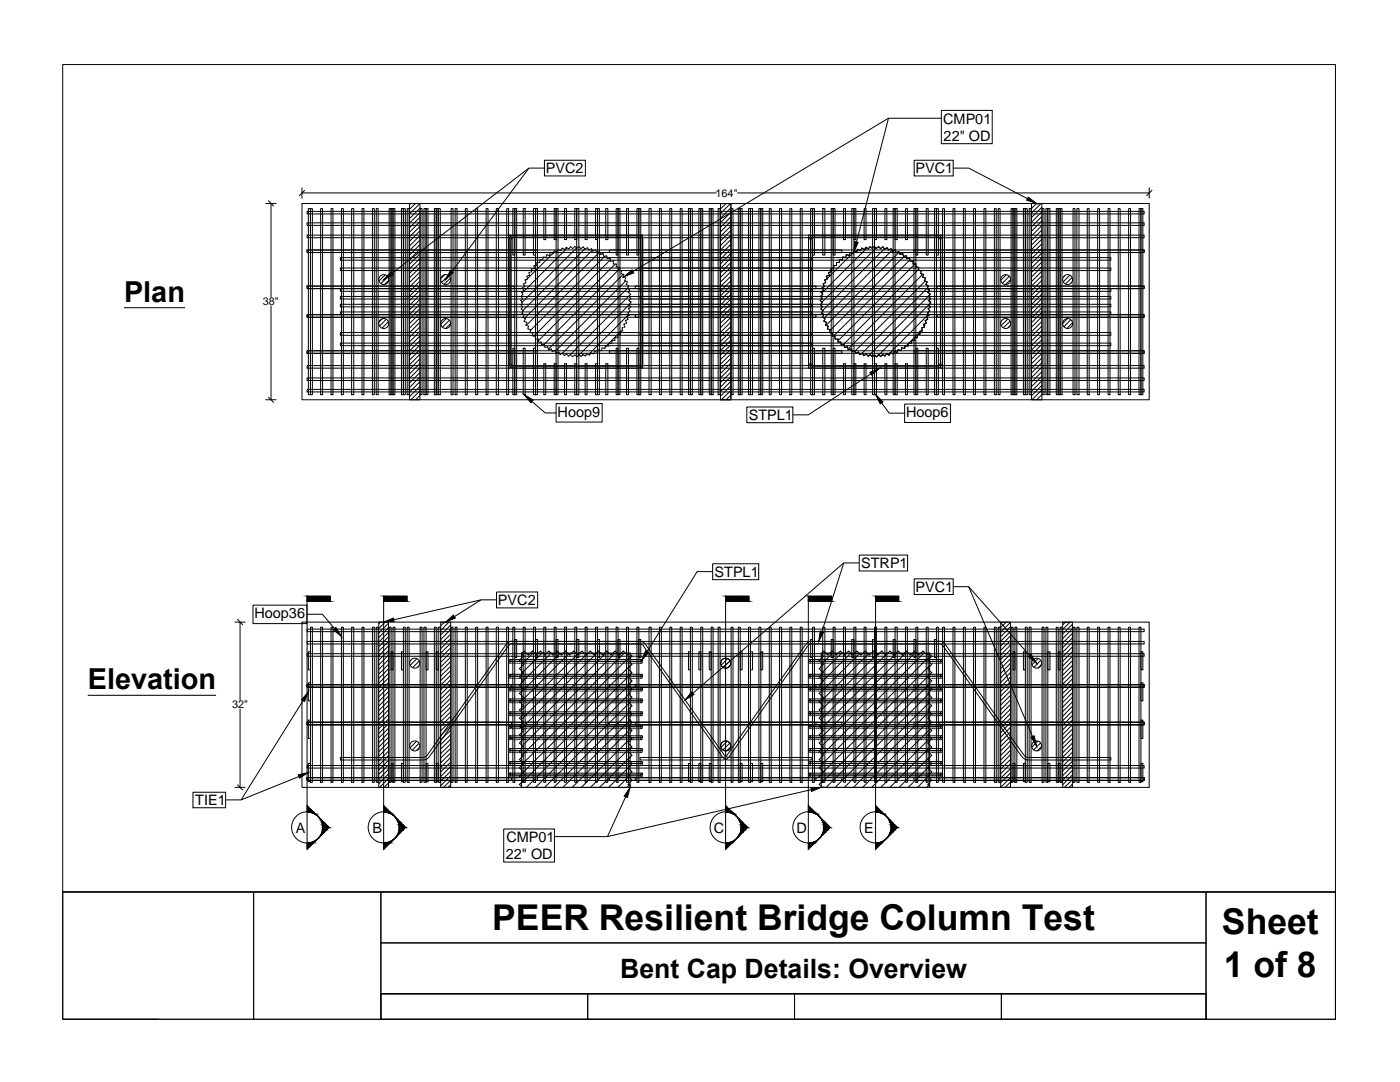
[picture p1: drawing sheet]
<svg xmlns="http://www.w3.org/2000/svg" width="279mm" height="216mm" viewBox="0 0 279 216" stroke-linecap="round" stroke-linejoin="round" font-family="sans-serif">
<defs><g id="words">
<g font-size="7.1">
<text x="98.2" y="185.6">PEER Resilient Bridge Column Test</text>
<text x="243.9" y="186.4">Sheet</text>
<text x="244.2" y="194.9">1 of 8</text>
</g>
<g font-size="5.8">
<text x="24.8" y="60.2">Plan</text>
<text x="17.5" y="137.5">Elevation</text>
</g>
<text font-size="5.3" x="123.8" y="195.1">Bent Cap Details: Overview</text>
<g font-size="2.9">
<text x="188.2" y="24.7">CMP01</text>
<text x="188.3" y="28.1">22&quot; OD</text>
<text x="109" y="34.6">PVC2</text>
<text x="182.7" y="34.6">PVC1</text>
<text x="111.3" y="83.2">Hoop9</text>
<text x="149.4" y="83.8">STPL1</text>
<text x="180.8" y="83.2">Hoop6</text>
<text x="171.9" y="113.4">STRP1</text>
<text x="142.6" y="115.1">STPL1</text>
<text x="182.7" y="118.1">PVC1</text>
<text x="50.8" y="123.3">Hoop36</text>
<text x="99.4" y="120.7">PVC2</text>
<text x="39" y="160.7">TIE1</text>
<text x="59" y="166.1">A</text>
<text x="74.3" y="166.1">B</text>
<text x="101.1" y="168">CMP01</text>
<text x="142.5" y="166.1">C</text>
<text x="159" y="166.1">D</text>
<text x="172.5" y="166.1">E</text>
<text x="101" y="171.5">22&quot; OD</text>
</g>
<g font-size="2.2">
<text x="142.8" y="39.3">164&quot;</text>
<text x="52.5" y="60.9">38&quot;</text>
<text x="46.3" y="141.4">32&quot;</text>
</g>
</g></defs>
<!-- layer: Outline -->
<path d="M60.3 40.6h169v39.2h-169zM60.3 124.1h169v33h-169z" fill="none" stroke="#000" stroke-width=".2"/>
<!-- layer: Longitudnial_Reinf -->
<g fill="none" stroke="#000" stroke-width=".2">
<path d="M61.3 42.2h167v.5h-167zM61.3 44.5h167v.5h-167zM61.3 46.9h167v.5h-167zM61.3 49.9h167v.5h-167zM61.3 57.1h167v.5h-167zM61.3 77.7h167v.5h-167zM61.3 75.4h167v.5h-167zM61.3 73h167v.5h-167zM61.3 62.8h167v.5h-167zM61.3 70h167v.5h-167zM61.3 130.4h167v.6h-167zM61.3 125.5h167v.5h-167z"/>
<path d="M61.3 136.6h167v.5h-167zM61.3 128h167v.5h-167zM61.3 155.2h167v.5h-167zM61.3 152.8h167v.5h-167zM61.3 144.1h167v.5h-167z"/>
</g>
<!-- layer: Stirrups -->
<g fill="none" stroke="#000" stroke-width=".2">
<path d="M67.9 59.2h94v.5h-94zM67.9 57.6h94v.5h-94zM67.9 53.5h94v.5h-94zM67.9 51.4h94v.5h-94zM127.7 59.2h94v.5h-94zM127.7 57.6h94v.5h-94zM127.7 53.5h94v.5h-94zM127.7 51.4h94v.5h-94zM67.9 68.5h94v.5h-94zM67.9 66.4h94v.5h-94zM67.9 62.2h94v.6h-94zM67.9 60.7h94v.5h-94z"/>
<path d="M127.7 68.5h94v.5h-94zM127.7 66.4h94v.5h-94zM127.7 62.2h94v.6h-94zM127.7 60.7h94v.5h-94zM101 128.6l-15.9 22.3-.7 .2h-16.5v.6h16.5a1.55 1.55 0 0 0 1.3-.7l15.7-22.1M102.2 128h25.4M102.2 127.9a1.55 1.55 0 0 0-1.2 .7M127.6 127.9a1.55 1.55 0 0 1 1.3 .7M128.4 128.9l15.8 22.1M128.4 128.9l-.6-.4h-25.6l-.4 .1-.4 .3M128.8 128.6l15.8 22.1 .3 .3 .5 .1M160.8 128.6l-15.7 22.1"/>
<path d="M161.2 128.9l-15.7 22.1a1.55 1.55 0 0 1-1.3 .7h-16.5v-.6h16.5l.5-.1 .4-.3M162 128h25.4M162.1 127.9a1.55 1.55 0 0 0-1.3 .7M187.4 127.9a1.55 1.55 0 0 1 1.3 .7M188.2 128.9l15.8 22.1a1.55 1.55 0 0 0 1.2 .7M188.3 128.9l-.4-.3-.5-.1h-25.6l-.6 .4M188.7 128.6l15.7 22.1M144.2 151a1.55 1.55 0 0 0 1.2 .7M145.4 151.1h16.5v.6h-16.5M204.4 150.7l.4 .3 .4 .1M205.2 151.1h16.5v.6h-16.5"/>
</g>
<!-- layer: Corrugated_Duct -->
<g fill="none" stroke="#000" stroke-width=".2">
<path d="M105.8 54.3l-.2 .1 .1 .6-.6 .1 .2 .5-.5 .3 .2 .5-.5 .3 .3 .5-.6 .3 .3 .5-.4 .3 .3 .5-.4 .4 .3 .4-.4 .4 .4 .4-.4 .4 .4 .4-.3 .5 .5 .3-.4 .5 .5 .3-.3 .5 .6 .3-.3 .5 .5 .2-.2 .6 .6 .2-.1 .3M109.8 50.7l-.1 .3-.6-.2-.1 .6-.6-.1-.1 .6-.5-.1-.1 .6h-.6v.6h-.6l.1 .6-.6 .1 .1 .5-.2 .1M110.6 50.3l-5.6 5.6M111.2 50v.3l-.6-.2-.2 .5-.6-.2v.2M111.2 50h.1M113.2 49.5l-9 9M115.2 49.4l-11.1 11M116.8 49.5l-12.5 12.6M117 49.6l-.3 .2-.3-.6-.5 .4-.3-.4-.5 .4-.4-.4-.4 .4-.4-.4-.4 .5-.5-.4-.3 .5-.5-.3-.3 .5-.5-.2-.1 .2M117 49.6l.2-.2 .3 .5 .6-.3 .2 .5 .3-.1M118.3 49.9l-13.7 13.7M118.6 50l.3-.1 .2 .5 .5-.2 .2 .6 .3-.2"/>
<path d="M119.6 50.4l-14.5 14.4M120.1 50.7l.3-.1 .1 .6 .6-.2 .1 .6 .6-.1v.6h.6v.6h.6v.6l.6 .1-.1 .5 .6 .1-.1 .3M120.1 50.7h.1M120.8 51.1l-15 14.9M121.8 51.8l-15.3 15.3M122.8 52.7l-15.4 15.3M123.6 53.7l-15.2 15.1M124 54.3l-.1 .3 .6 .2-.1 .2M124.3 54.8l-14.8 14.8M124.4 55l-.1 .3 .6 .2-.2 .5 .5 .2-.1 .3M124.9 56l-14.2 14.2M125.1 56.5l-.1 .3 .5 .3-.3 .5 .5 .3-.2 .2"/>
<path d="M125.4 57.4l-13.3 13.2M125.5 58.1l-.1 .2 .4 .4-.1 .2M125.7 58.9l-.2 .3 .4 .3-.4 .5 .3 .2M125.7 58.9l-12 12M164 58.9l-.3 .3 .5 .4-.5 .4 .4 .4-.4 .4 .5 .4-.2 .2M164.2 57.7l.2 .3-.5 .3 .3 .5-.3 .1M165.6 54.3l-.3 .1 .2 .6-.6 .1 .2 .5-.5 .3 .2 .5-.5 .3 .2 .5-.5 .3 .2 .2M165.8 53.9l.1 .3-.3 .1M169.5 50.7v.3l-.6-.2-.1 .6-.6-.1-.1 .6-.6-.1v.6h-.6v.6h-.5v.6l-.6 .1 .1 .2M170.4 50.3l-5.6 5.6M171.1 50l.1-.2 .5 .2 .3-.5 .5 .3 .3-.5 .5 .4 .4-.5 .4 .4 .4-.4 .4 .4 .5-.4 .4 .4 .4-.4 .3 .6 .5-.4 .3 .5 .5-.3 .3 .5 .3-.1M171.1 50h.1"/>
<path d="M171.1 50l-.1 .3-.6-.2-.2 .5-.5-.2-.2 .2M173 49.5l-9 9M174.9 49.4l-11 11M176.6 49.5l-12.5 12.6M178.1 49.9l-13.7 13.7M178.4 50l.3-.1 .2 .5 .5-.2 .2 .6 .3-.2M179.4 50.4l-14.4 14.4M179.9 50.7l.3-.1 .1 .6 .3-.1M179.9 50.7h.1M180.5 51.1l-14.9 14.9M180.6 51.1l.3-.1 .1 .6 .6-.1v.3M181.6 51.8v.3h.6v.6h.6v.3"/>
<path d="M181.6 51.8l-15.2 15.3M182.6 52.7l-15.4 15.3M182.8 53v.3l.5 .1v.5l.6 .1-.1 .3M183.4 53.7l-15.2 15.1M183.8 54.3l-.1 .3 .6 .2-.2 .5 .3 .1M184.1 54.8l-14.8 14.8M184.4 55.4l.3 .1-.2 .5 .5 .2-.1 .3M184.7 56l-14.2 14.2M184.9 56.5l-.1 .3 .5 .3-.3 .5 .3 .1M185.2 57.4l-13.3 13.2M185.2 57.7l.3 .2-.3 .4 .5 .4-.2 .2M185.2 57.7h.1"/>
<path d="M185.5 58.9l-.2 .3 .4 .3-.4 .5 .2 .2M185.5 58.9l-12.1 12M105.4 65.3v.3l.5 .2-.1 .3M105.9 66.1l-.1 .3h.3M106.1 66.4h.3l-.1 .6 .6 .1-.1 .6h.6v.6h.6l.1 .5h.6v.2M108.7 69.1v.2l.6-.1 .2 .6 .5-.2 .2 .6 .6-.3 .2 .6 .5-.3 .3 .6 .5-.3 .2 .3M112.5 70.7l.1 .3 .5-.4 .3 .5 .3-.1M113.7 70.9l.2-.1 .4 .4 .4-.4 .4 .4 .4-.4 .5 .3 .1-.2M116.1 70.9h.1M117 70.8l-.2 .2-.5-.3-.2 .3M117 70.8h.1M117.4 70.7l-.3-.2-.1 .3"/>
<path d="M121.1 69.1l-.3-.1-.1 .5-.5-.1-.2 .6-.5-.2-.3 .5-.5-.2-.3 .5-.5-.2-.3 .5-.2-.1M123 67.4h-.3v.6h-.6v.6l-.6-.1-.1 .6-.3-.1M123.8 66.4v.3l-.6 .1 .1 .6h-.3M123.8 66.4h.1M124.1 66l-3.4 3.4M124.4 65.3l-.3 .1 .2 .6-.6 .1 .1 .3M125.1 63.9h-.3l.2 .6-.5 .2 .2 .5-.3 .2M125.4 62.8l-7.9 7.9M125.5 62.2l-.2 .2 .3 .5-.5 .3 .2 .5-.2 .2M125.7 60.6l-10.3 10.4M125.8 60.2h.1M125.8 60.2l.1 .2-.4 .4 .4 .4-.5 .4 .4 .5-.3 .1"/>
<path d="M163.9 61.4l-.1 .3 .5 .3-.4 .5 .3 .2M164.2 62.7l.2 .1-.2 .5 .5 .3-.3 .5 .6 .2-.3 .6 .6 .2-.1 .3M164.2 62.7h.1M165.2 65.3l-.1 .3 .6 .2-.1 .6h.2M165.8 66.4h.1M165.9 66.4h.2v.6l.6 .1v.6h.5v.6h.6l.1 .5h.6v.2M168.5 69.1l.1 .2 .5-.1 .2 .6 .5-.2 .2 .6 .6-.3 .2 .6 .5-.3 .3 .6 .3-.2M171.9 70.6l.2-.1 .1 .3M172.2 70.7l.2 .3 .5-.4 .4 .5 .2-.1M173.5 70.9l.2-.1 .4 .4 .4-.4 .4 .4 .4-.4 .5 .3 .2-.2M176 70.9h.1M177.2 70.7l-.3-.2-.3 .5-.5-.3-.1 .3"/>
<path d="M181 69.1l-.3-.1-.2 .5-.6-.1-.1 .6-.6-.2-.1 .5-.6-.2-.2 .5-.6-.2-.3 .5-.2-.1M182.8 67.4h-.3v.6h-.6v.6l-.6-.1-.1 .6-.2-.1M183.6 66.4v.3l-.6 .1 .1 .6h-.3M183.6 66.4h.1M183.9 66l-3.4 3.4M184.2 65.3l-.3 .1 .2 .6-.6 .1 .1 .3M184.4 65l.1 .2-.3 .2M184.4 65h.1M184.9 63.9h-.3l.3 .6-.6 .2 .1 .3M185.2 62.8l-7.9 7.9M185.3 62.7l.1 .2-.5 .3 .3 .5-.3 .2M185.5 60.2h.1"/>
<path d="M185.5 60.2l.2 .2-.4 .4 .4 .4-.5 .4 .4 .5-.5 .3 .1 .3M185.5 60.6l-10.3 10.4M104.1 130.3h21.7v26.8h-21.7zM104.5 130.3l-.4 .4M106.4 130.3l-2.3 2.3M108.2 130.3l-4.1 4.1M110 130.3l-5.9 5.9M111.8 130.3l-7.7 7.8M113.7 130.3l-9.6 9.6M115.5 130.3l-11.4 11.4M117.3 130.3l-13.2 13.2M119.1 130.3l-15 15"/>
<path d="M120.9 130.3l-16.8 16.9M122.8 130.3l-18.7 18.7M124.6 130.3l-20.5 20.5M125.8 134.6l-.5 .5 .8 .8-.8 .8 .8 .8-.8 .9 .8 .8-.8 .8 .8 .8-.8 .9 .8 .8-.8 .8 .8 .8-.8 .9 .8 .8-.8 .8 .8 .8-.8 .9 .8 .8-.8 .8 .8 .8-.8 .9 .8 .8-.8 .8 .8 .8-.8 .9 .8 .8-.8 .8 .5 .4v.2M125.8 134.6l.3-.4-.8-.8 .8-.8-.8-.8 .8-.9-.3-.4v-.2l-.6 .4-.8-.8-.8 .8-.8-.8-.9 .8-.8-.8-.8 .8-.8-.8-.9 .8-.8-.8-.8 .8-.9-.8-.8 .8-.8-.8-.8 .8-.9-.8-.8 .8-.8-.8-.8 .8-.9-.8-.8 .8-.8-.8-.8 .8-.9-.8-.8 .8-.8-.8-.5 .4v.2l.4 .4-.8 .9 .8 .8-.8 .8 .8 .8-.8 .9 .8 .8-.8 .8 .8 .8-.8 .9 .8 .8-.8 .8 .8 .8-.8 .9 .8 .8-.8 .8 .8 .8-.8 .9 .4 .3M125.8 131l-21.7 21.6M125.8 132.8l-21.7 21.6M125.8 134.6l-21.7 21.7M125.8 136.5l-20.7 20.6M125.8 138.3l-18.9 18.8M163.9 130.3h21.6v26.8h-21.6zM164.3 130.3l-.4 .4"/>
<path d="M166.1 130.3l-2.2 2.3M168 130.3l-4.1 4.1M169.8 130.3l-5.9 5.9M171.6 130.3l-7.7 7.8M173.5 130.3l-9.6 9.6M175.3 130.3l-11.4 11.4M177.1 130.3l-13.2 13.2M178.9 130.3l-15 15M180.7 130.3l-16.8 16.9M182.6 130.3l-18.7 18.7M184.4 130.3l-20.5 20.5M185.5 134.6l.5-.4-.8-.8 .8-.8-.8-.8 .8-.9-.5-.4v-.2l-.5 .4-.8-.8-.8 .8-.8-.8-.9 .8-.8-.8-.8 .8-.8-.8-.9 .8-.8-.8-.8 .8-.8-.8-.9 .8-.8-.8-.8 .8-.8-.8-.9 .8-.8-.8-.8 .8-.8-.8-.9 .8-.8-.8-.8 .8-.8-.8-.9 .8-.8-.8-.5 .4v.2l.4 .4-.8 .9 .8 .8-.8 .8 .8 .8-.8 .9 .8 .8-.8 .8 .8 .8-.8 .9 .8 .8-.8 .8 .8 .8-.8 .9 .8 .8-.8 .8 .8 .8-.8 .9 .4 .3"/>
<path d="M185.5 134.6l-.3 .5 .8 .8-.8 .8 .8 .8-.8 .9 .8 .8-.8 .8 .8 .8-.8 .9 .8 .8-.8 .8 .8 .8-.8 .9 .8 .8-.8 .8 .8 .8-.8 .9 .8 .8-.8 .8 .8 .8-.8 .9 .8 .8-.8 .8 .8 .8-.8 .9 .8 .8-.8 .8 .3 .4v.2M185.5 131l-21.6 21.6M185.5 132.8l-21.6 21.6M185.5 134.6l-21.6 21.7M185.5 136.5l-20.6 20.6M185.5 138.3l-18.8 18.8M104.1 145.3l.4 .5-.8 .8 .8 .8-.8 .9 .8 .8-.8 .8 .8 .8-.8 .9 .8 .8-.8 .8 .8 .8-.4 .4M104.1 154.4l-.4 .5 .8 .8-.8 .8 .4 .4v.2M125.8 140.1l-17.1 17M125.8 141.9l-15.3 15.2M125.8 143.7l-13.5 13.4M125.8 145.6l-11.6 11.5"/>
<path d="M125.8 147.4l-9.8 9.7M125.8 149.2l-8 7.9M125.8 151l-6.1 6.1M125.8 152.8l-4.3 4.3M125.8 154.7l-2.5 2.4M125.8 156.5l-.7 .6M163.9 154.4l-.4 .5 .8 .8-.8 .8 .4 .4v.2M163.9 145.3l.4 .5-.8 .8 .8 .8-.8 .9 .8 .8-.8 .8 .8 .8-.8 .9 .8 .8-.8 .8 .8 .8-.4 .4M185.5 140.1l-17 17M185.5 141.9l-15.2 15.2M185.5 143.7l-13.3 13.4M185.5 145.6l-11.5 11.5"/>
<path d="M185.5 147.4l-9.7 9.7M185.5 149.2l-7.9 7.9M185.5 151l-6.1 6.1M185.5 152.8l-4.2 4.3M185.5 154.7l-2.4 2.4M185.5 156.5l-.6 .6"/>
</g>
<!-- layer: Section_Callouts -->
<g fill="#000" stroke="#000" stroke-width=".2">
<path d="M61.3 160.8l1.3 1.2h-1.3zM61.8 168.2h.8zM62.7 162.4h.2l.3 .2zM63.5 162.9l.4 .4zM63.1 167.6l.4-.3zM64 166.5h.2l-.3 .4zM76.6 160.8l1.2 1.2h-1.2zM77.1 168.2h.8zM78 162.4h.2l.2 .2zM78.8 162.9l.3 .4zM78.4 167.6l.4-.3zM79.4 166.3h.3l-.5 .5z"/>
<path d="M144.8 160.8l1.3 1.2h-1.3zM145.4 168.2h.8zM146 162.3h.3l.3 .2zM147 162.9l.4 .4zM146.5 167.7l.5-.4zM147.6 166.5h.2l-.4 .4zM161.3 160.8l1.3 1.2h-1.3zM161.9 168.2h.8zM162.5 162.3h.3l.3 .2zM163.5 162.9l.4 .4zM163.1 167.7l.4-.4zM164.1 166.5h.2l-.4 .4z"/>
<path d="M174.7 160.8l1.3 1.2h-1.3zM175.3 168.2h.8zM175.9 162.3h.3l.3 .2zM176.9 162.9l.4 .4zM176.4 167.7l.5-.4zM177.5 166.5h.2l-.4 .4z"/>
<path d="M61.3 119l4.6 1v-1zM61.3 119l4.6 1h-4.6z"/>
<path d="M76.6 119l4.6 1v-1zM76.6 119l4.6 1h-4.6z"/>
<path d="M144.8 119l4.7 1v-1zM144.8 119l4.7 1h-4.7z"/>
<path d="M161.3 119l4.7 1v-1zM161.3 119l4.7 1h-4.7z"/>
<path d="M174.7 119l4.7 1v-1zM174.7 119l4.7 1h-4.7z"/>
<path d="M61.3 168.2h1.3zM61.3 168.2h1.3l-1.3 1.3z"/>
<path d="M61.3 162l1.3 .1zM61.3 162l1.3 .1z"/>
<path d="M61.8 162.1l.9 .1-.1-.1zM61.8 162.1l.9 .1z"/>
<path d="M62.7 162.4l.5 .2zM63.1 162.6l.4 .3z"/>
<path d="M62.3 162.2l.6 .2-.2-.2zM62.3 162.2l.6 .2z"/>
<path d="M62.3 168.1h.4zM61.8 168.2h.8z"/>
<path d="M62.7 167.9v.2l.2-.2zM62.3 168.1l.4-.2v.2z"/>
<path d="M63.1 167.6l-.2 .3zM62.7 167.9l.4-.3-.2 .3z"/>
<path d="M63.8 163.3l.4 .4zM63.8 163.3l.4 .4h-.2z"/>
<path d="M64 166.5l-.2 .4zM63.8 166.9l-.3 .4z"/>
<path d="M64 163.7l.7 .4-.5-.4zM64 163.7l.7 .4h-.5z"/>
<path d="M64.2 164.1l1 .5-.5-.5zM64.2 164.1l1 .5h-.9z"/>
<path d="M64.2 166.1v.4l.5-.4zM64.2 166.1v.4h-.2z"/>
<path d="M64.3 164.6l1.4 .5-.5-.5zM64.3 164.6l1.4 .5h-1.3z"/>
<path d="M64.3 165.6l.4 .5 .5-.5zM64.3 165.6l.4 .5h-.5z"/>
<path d="M64.4 165.1l.8 .5 .5-.5zM64.4 165.1l.8 .5h-.9z"/>
<path d="M76.6 168.2h1.2zM76.6 168.2h1.2l-1.2 1.3z"/>
<path d="M76.6 162l1.3 .1zM76.6 162l1.3 .1z"/>
<path d="M77.1 162.1l.9 .1-.1-.1zM77.1 162.1l.9 .1z"/>
<path d="M78 162.4l.4 .2zM78.4 162.6l.4 .3z"/>
<path d="M77.5 162.2l.7 .2-.2-.2zM77.5 162.2l.7 .2z"/>
<path d="M77.5 168.1h.5zM77.1 168.2h.8z"/>
<path d="M78 167.9v.2l.2-.2zM77.5 168.1l.5-.2v.2z"/>
<path d="M78.4 167.6l-.2 .3zM78 167.9l.4-.3-.2 .3z"/>
<path d="M79.1 163.3l.4 .4zM79.1 163.3l.4 .4h-.2z"/>
<path d="M79.4 166.3l-.3 .5zM79.1 166.8l-.3 .5z"/>
<path d="M79.3 163.7l.7 .4-.5-.4zM79.3 163.7l.7 .4h-.5z"/>
<path d="M79.5 164.1l1 .5-.5-.5zM79.5 164.1l1 .5h-.9z"/>
<path d="M79.6 165.7l.1 .6 .6-.6zM79.6 165.7l.1 .6h-.3z"/>
<path d="M79.6 164.6l1.3 .5-.4-.5zM79.6 164.6l1.3 .5h-1.2z"/>
<path d="M79.7 165.1l.6 .6 .6-.6zM79.7 165.1l.6 .6h-.7z"/>
<path d="M144.8 168.2h1.3zM144.8 168.2h1.3l-1.3 1.3z"/>
<path d="M146 162.3l.6 .2zM146.5 162.5l.5 .4z"/>
<path d="M144.8 162l1.4 .1zM144.8 162l1.4 .1z"/>
<path d="M145.4 162.1l.9 .2-.1-.2zM145.4 162.1l.9 .2z"/>
<path d="M146 168l.2 .2 .1-.2zM145.4 168.2l.6-.2 .2 .2z"/>
<path d="M146.5 167.7l-.2 .3zM146 168l.5-.3-.2 .3z"/>
<path d="M147.3 163.3l.5 .4zM147.3 163.3l.5 .4h-.2z"/>
<path d="M147.6 166.5l-.3 .4zM147.3 166.9l-.3 .4z"/>
<path d="M147.6 163.7l.6 .4-.4-.4zM147.6 163.7l.6 .4h-.4z"/>
<path d="M147.8 164.1l.9 .5-.5-.5zM147.8 164.1l.9 .5h-.8z"/>
<path d="M147.8 166.1v.4l.4-.4zM147.8 166.1v.4h-.2z"/>
<path d="M147.9 164.6l1.3 .5-.5-.5zM147.9 164.6l1.3 .5h-1.3z"/>
<path d="M147.9 165.6l.3 .5 .5-.5zM147.9 165.6l.3 .5h-.4z"/>
<path d="M147.9 165.1l.8 .5 .5-.5zM147.9 165.1l.8 .5h-.8z"/>
<path d="M161.3 168.2h1.3zM161.3 168.2h1.3l-1.3 1.3z"/>
<path d="M162.5 162.3l.6 .2zM163.1 162.5l.4 .4z"/>
<path d="M161.3 162l1.4 .1zM161.3 162l1.4 .1z"/>
<path d="M161.9 162.1l.9 .2-.1-.2zM161.9 162.1l.9 .2z"/>
<path d="M162.5 168l.2 .2 .1-.2zM161.9 168.2l.6-.2 .2 .2z"/>
<path d="M163.1 167.7l-.3 .3zM162.5 168l.6-.3-.3 .3z"/>
<path d="M163.8 163.3l.5 .4zM163.8 163.3l.5 .4h-.2z"/>
<path d="M164.1 166.5l-.3 .4zM163.8 166.9l-.3 .4z"/>
<path d="M164.1 163.7l.6 .4-.4-.4zM164.1 163.7l.6 .4h-.5z"/>
<path d="M164.2 164.1l1 .5-.5-.5zM164.2 164.1l1 .5h-.8z"/>
<path d="M164.2 166.1l.1 .4 .4-.4zM164.2 166.1l.1 .4h-.2z"/>
<path d="M164.4 164.6l1.3 .5-.5-.5zM164.4 164.6l1.3 .5h-1.3z"/>
<path d="M164.4 165.6l.3 .5 .5-.5zM164.4 165.6l.3 .5h-.5z"/>
<path d="M164.4 165.1l.8 .5 .5-.5zM164.4 165.1l.8 .5h-.8z"/>
<path d="M174.7 168.2h1.3zM174.7 168.2h1.3l-1.3 1.3z"/>
<path d="M175.9 162.3l.6 .2zM176.4 162.5l.5 .4z"/>
<path d="M174.7 162l1.4 .1zM174.7 162l1.4 .1z"/>
<path d="M175.3 162.1l.9 .2-.1-.2zM175.3 162.1l.9 .2z"/>
<path d="M175.9 168l.2 .2 .1-.2zM175.3 168.2l.6-.2 .2 .2z"/>
<path d="M176.4 167.7l-.2 .3zM175.9 168l.5-.3-.2 .3z"/>
<path d="M177.2 163.3l.5 .4zM177.2 163.3l.5 .4h-.2z"/>
<path d="M177.5 166.5l-.3 .4zM177.2 166.9l-.3 .4z"/>
<path d="M177.5 163.7l.6 .4-.4-.4zM177.5 163.7l.6 .4h-.4z"/>
<path d="M177.7 164.1l.9 .5-.5-.5zM177.7 164.1l.9 .5h-.8z"/>
<path d="M177.7 166.1v.4l.4-.4zM177.7 166.1v.4h-.2z"/>
<path d="M177.8 164.6l1.3 .5-.5-.5zM177.8 164.6l1.3 .5h-1.3z"/>
<path d="M177.8 165.6l.3 .5 .5-.5zM177.8 165.6l.3 .5h-.4z"/>
<path d="M177.8 165.1l.8 .5 .5-.5zM177.8 165.1l.8 .5h-.8z"/>
</g>
<g fill="none" stroke="#000" stroke-width=".2">
<path d="M61.3 119h4.6v1h-4.6zM61.3 119.5v50l4.4-4.4-4.4-4.3M76.6 119h4.6v1h-4.6zM76.6 119.5v50l4.3-4.4-4.3-4.3M144.8 119h4.7v1h-4.7zM144.8 119.5v50l4.4-4.4-4.4-4.3M161.3 119h4.7v1h-4.7zM161.3 119.5v50l4.4-4.4-4.4-4.3M174.7 119h4.7v1h-4.7zM174.7 119.5v50l4.4-4.4-4.4-4.3"/>
<circle cx="61.3" cy="165.1" r="3.1"/>
<circle cx="76.6" cy="165.1" r="3.1"/>
<circle cx="144.8" cy="165.1" r="3.1"/>
<circle cx="161.3" cy="165.1" r="3.1"/>
<circle cx="174.8" cy="165.1" r="3.1"/>
</g>
<!-- layer: Annotations -->
<g fill="none" stroke="#000" stroke-width=".2">
<path d="M60.3 37.5v2.1M60.3 38.5h82.6M147.2 38.5h82.1M229.3 37.5v2.1M53 40.6h2.1M54.1 40.6v18.7M24.8 61.4h12.1M53 79.8h2.1M54.1 61.1v18.7M17.5 138.7h25.6M46.9 124.1h2M47.9 124.1v15.6"/>
<path d="M101.5 128.2v.6M46.9 157.1h2M47.9 141.5v15.6M12.5 178h254v25.4h-254zM12.5 178h38.1v25.4h-38.1zM50.6 178h25.4v25.4h-25.4zM76 178h164.7v10.1h-164.7zM240.7 178h25.8v25.4h-25.8zM76 188.1h164.7v10.2h-164.7zM76 198.3h164.7v5.1h-164.7zM76 198.3h41.3v5.1h-41.3zM117.3 198.3h41.3v5.1h-41.3z"/>
<path d="M158.6 198.3h41.2v5.1h-41.2zM199.8 198.3h40.9v5.1h-40.9z"/>
</g>
<!-- layer: Longitudinal_Reinf_short -->
<g fill="none" stroke="#000" stroke-width=".2">
<path d="M61.3 57.1h41.3v.5h-41.3zM61.3 49.9h46v.5h-46zM121.6 49.9h46.4v.5h-46.4zM126.8 57.1h36v.5h-36zM182.4 49.9h45.9v.5h-45.9zM187 57.1h41.3v.5h-41.3zM61.3 62.8h41.3v.5h-41.3zM61.3 70h46v.5h-46zM121.6 70h46.4v.5h-46.4zM126.8 62.8h36v.5h-36zM182.4 70h45.9v.5h-45.9zM187 62.8h41.3v.5h-41.3z"/>
<path d="M61.3 136.6h40.8v.5h-40.8zM61.3 136.6h46v.5h-46zM121.6 136.6h46.4v.5h-46.4zM126.8 136.6h36v.5h-36zM182.4 136.6h45.9v.5h-45.9zM187.6 136.6h40.7v.5h-40.7zM61.3 155.2h40.8v.5h-40.8zM61.3 144.1h40.8v.5h-40.8zM61.3 155.2h46v.5h-46zM61.3 144.1h46v.5h-46zM121.6 155.2h46.4v.5h-46.4zM121.6 144.1h46.4v.5h-46.4z"/>
<path d="M126.8 144.1h36v.5h-36zM126.8 155.2h36v.5h-36zM182.4 155.2h45.9v.5h-45.9zM182.4 144.1h45.9v.5h-45.9zM187.6 155.2h40.7v.5h-40.7zM187.6 144.1h40.7v.5h-40.7z"/>
</g>
<!-- layer: 0 -->
<path d="M60.8 38l-1 1M229.9 38l-1.1 1M53.6 40.1l1 1M53.6 79.3l1 1M47.4 123.6l1 1M47.4 156.6l1 1" fill="none" stroke="#000" stroke-width=".2"/>
<!-- layer: Staples -->
<g fill="none" stroke="#000" stroke-width=".2">
<path d="M102.7 47.3h24.4M102.8 47.3a.78 .78 0 0 0-.8 .7v25.5h-.4v-25.4a1.16 1.16 0 0 1 1.2-1.2h24.3a1.09 1.09 0 0 1 1.2 1.1v25.5h-.4v-25.4M127.1 47.3a.78 .78 0 0 1 .8 .7M162.5 47.3h24.4M162.6 47.3a.78 .78 0 0 0-.8 .8v25.4h-.4v-25.4M186.9 47.3a.78 .78 0 0 1 .8 .7v25.5h.4v-25.4a1.16 1.16 0 0 0-1.2-1.2h-24.4a1.08 1.08 0 0 0-1.1 1.1M127.9 72.3a.78 .78 0 0 1-.8 .8h-24.3a.78 .78 0 0 1-.8-.8v-25.4h-.4v25.4a1.16 1.16 0 0 0 1.2 1.2h24.3a1.16 1.16 0 0 0 1.2-1.2v-25.4h-.4v25.4M161.4 72.3a1.16 1.16 0 0 0 1.1 1.2h24.4a1.16 1.16 0 0 0 1.2-1.2v-25.4h-.4v25.4a.78 .78 0 0 1-.8 .8h-24.4a.78 .78 0 0 1-.7-.8v-25.4h-.4v25.4M101.6 135.1l.2 .2M101.6 132.2v.1M101.6 137.9h.3M101.6 132.3h.3"/>
<path d="M101.6 139.9v.1M101.6 137.6v.2M101.6 135v.1M101.6 132.1h.1M101.7 139.9h26.3M101.7 137.6h26.3M101.7 135h26.3M101.7 132h26.3M101.8 139.5h26.2M101.8 137.9h.3M101.8 137.1h26.2M101.8 134.5h26.2"/>
<path d="M101.8 132.3h.3M101.8 131.6h26.2M101.8 137.6h.1v.3M101.8 135h.1v.3M101.8 132l.2 .2M101.8 139.8l.1 .1M101.9 135.3l-.1 .1h.3M101.9 139.9v.3M102 132.2l-.1 .1M102.2 139.8h.2M102.2 137.5h.2M102.2 137.9h.2"/>
<path d="M102.2 134.9h.2M102.2 135.4h.2M102.2 132h.2M102.2 132.3h.2M102.5 137.9h.1M102.5 135.4h.1M102.5 132.3h.1M102.6 139.8h.3M102.6 137.5h.3M102.6 137.9h.3M102.6 134.9h.3M102.6 135.4h.3"/>
<path d="M102.6 132h.3M102.6 132.3h.3M102.9 137.9h.2M102.9 135.4h.2M102.9 132.3h.2M103.1 139.8h.3M103.1 137.5h.3M103.1 137.9h.3M103.1 134.9h.3M103.1 135.4h.3M103.1 132h.3M103.1 132.3h.3"/>
<path d="M103.4 137.9h.1M103.4 135.4h.1M103.4 132.3h.1M103.6 139.8h.2M103.6 137.5h.2M103.6 137.9h.2M103.6 134.9h.2M103.6 135.4h.2M103.6 132h.2M103.6 132.3h.2M103.9 137.9h.1M103.9 135.4h.1"/>
<path d="M103.9 132.3h.1M104 139.8h.3M104 137.5h.3M104 137.9h.3M104 134.9h.3M104 135.4h.3M104 132h.3M104 132.3h.3M104.3 137.9h.2M104.3 135.4h.2M104.3 132.3h.2M104.5 139.8h.3"/>
<path d="M104.5 137.5h.3M104.5 137.9h.3M104.5 134.9h.3M104.5 135.4h.3M104.5 132h.3M104.5 132.3h.3M104.8 137.9h.1M104.8 135.4h.1M104.8 132.3h.1M105 139.8h.2M105 137.5h.2M105 137.9h.2"/>
<path d="M105 134.9h.2M105 135.4h.2M105 132h.2M105 132.3h.2M105.3 137.9h.9M105.3 135.4h.9M105.3 132.3h.9M106.2 139.8h.3M106.2 137.5h.3M106.2 137.9h.3M106.2 134.9h.3M106.2 135.4h.3"/>
<path d="M106.2 132h.3M106.2 132.3h.3M106.5 137.9h.1M106.5 135.4h.1M106.5 132.3h.1M106.7 139.8h.2M106.7 137.5h.2M106.7 137.9h.2M106.7 134.9h.2M106.7 135.4h.2M106.7 132h.2M106.7 132.3h.2"/>
<path d="M107 137.9h.1M107 135.4h.1M107 132.3h.1M107.1 139.8h.3M107.1 137.5h.3M107.1 137.9h.3M107.1 134.9h.3M107.1 135.4h.3M107.1 132h.3M107.1 132.3h.3M107.4 137.9h.2M107.4 135.4h.2"/>
<path d="M107.4 132.3h.2M107.6 139.8h.3M107.6 137.5h.3M107.6 137.9h.3M107.6 134.9h.3M107.6 135.4h.3M107.6 132h.3M107.6 132.3h.3M107.9 137.9h.1M107.9 135.4h.1M107.9 132.3h.1M108.1 139.8h.2"/>
<path d="M108.1 137.5h.2M108.1 137.9h.2M108.1 134.9h.2M108.1 135.4h.2M108.1 132h.2M108.1 132.3h.2M108.4 137.9h.1M108.4 135.4h.1M108.4 132.3h.1M108.5 139.8h.3M108.5 137.5h.3M108.5 137.9h.3"/>
<path d="M108.5 134.9h.3M108.5 135.4h.3M108.5 132h.3M108.5 132.3h.3M108.8 137.9h.2M108.8 135.4h.2M108.8 132.3h.2M109 139.8h.2M109 137.5h.2M109 137.9h.2M109 134.9h.2M109 135.4h.2"/>
<path d="M109 132h.2M109 132.3h.2M109.3 137.9h.4M109.3 135.4h.4M109.3 132.3h.4M109.8 139.8h.2M109.8 137.5h.2M109.8 137.9h.2M109.8 134.9h.2M109.8 135.4h.2M109.8 132h.2M109.8 132.3h.2"/>
<path d="M110.1 137.9h.1M110.1 135.4h.1M110.1 132.3h.1M110.2 139.8h.3M110.2 137.5h.3M110.2 137.9h.3M110.2 134.9h.3M110.2 135.4h.3M110.2 132h.3M110.2 132.3h.3M110.5 137.9h.1M110.5 135.4h.1"/>
<path d="M110.5 132.3h.1M110.7 139.8h.2M110.7 137.5h.2M110.7 137.9h.4M110.7 134.9h.2M110.7 135.4h.4M110.7 132h.2M110.7 132.3h.4M111.2 139.8h.2M111.2 137.5h.2M111.2 137.9h.2M111.2 134.9h.2"/>
<path d="M111.2 135.4h.2M111.2 132h.2M111.2 132.3h.2M111.4 137.9h.2M111.4 135.4h.2M111.4 132.3h.2M111.6 139.8h.3M111.6 137.5h.3M111.6 137.9h.3M111.6 134.9h.3M111.6 135.4h.3M111.6 132h.3"/>
<path d="M111.6 132.3h.3M111.9 137.9h.1M111.9 135.4h.1M111.9 132.3h.1M112.1 139.8h.2M112.1 137.5h.2M112.1 137.9h.4M112.1 134.9h.2M112.1 135.4h.4M112.1 132h.2M112.1 132.3h.4M112.6 139.8h.2"/>
<path d="M112.6 137.5h.2M112.6 137.9h.2M112.6 134.9h.2M112.6 135.4h.2M112.6 132h.2M112.6 132.3h.2M112.8 137.9h1.4M112.8 135.4h1.4M112.8 132.3h1.4M113.8 139.8h.2M113.8 137.5h.2M113.8 134.9h.2"/>
<path d="M113.8 132h.2M114.2 139.8h.3M114.2 137.5h.3M114.2 137.9h.3M114.2 134.9h.3M114.2 135.4h.3M114.2 132h.3M114.2 132.3h.3M114.5 137.9h.2M114.5 135.4h.2M114.5 132.3h.2M114.7 139.8h.3"/>
<path d="M114.7 137.5h.3M114.7 137.9h.3M114.7 134.9h.3M114.7 135.4h.3M114.7 132h.3M114.7 132.3h.3M115 137.9h.6M115 135.4h.6M115 132.3h.6M115.2 139.8h.2M115.2 137.5h.2M115.2 134.9h.2"/>
<path d="M115.2 132h.2M115.6 139.8h.3M115.6 137.5h.3M115.6 137.9h.3M115.6 134.9h.3M115.6 135.4h.3M115.6 132h.3M115.6 132.3h.3M115.9 137.9h.2M115.9 135.4h.2M115.9 132.3h.2M116.1 139.8h.3"/>
<path d="M116.1 137.5h.3M116.1 137.9h.3M116.1 134.9h.3M116.1 135.4h.3M116.1 132h.3M116.1 132.3h.3M116.4 137.9h1.4M116.4 135.4h1.4M116.4 132.3h1.4M116.6 139.8h.2M116.6 137.5h.2M116.6 134.9h.2"/>
<path d="M116.6 132h.2M117.8 139.8h.3M117.8 137.5h.3M117.8 137.9h.3M117.8 134.9h.3M117.8 135.4h.3M117.8 132h.3M117.8 132.3h.3M118.1 137.9h.4M118.1 135.4h.4M118.1 132.3h.4M118.3 139.8h.2"/>
<path d="M118.3 137.5h.2M118.3 134.9h.2M118.3 132h.2M118.6 137.9h.1M118.6 135.4h.1M118.6 132.3h.1M118.7 139.8h.3M118.7 137.5h.3M118.7 137.9h.3M118.7 134.9h.3M118.7 135.4h.3M118.7 132h.3"/>
<path d="M118.7 132.3h.3M119 137.9h.2M119 135.4h.2M119 132.3h.2M119.2 139.8h.3M119.2 137.5h.3M119.2 137.9h.3M119.2 134.9h.3M119.2 135.4h.3M119.2 132h.3M119.2 132.3h.3M119.5 137.9h.4"/>
<path d="M119.5 135.4h.4M119.5 132.3h.4M119.7 139.8h.2M119.7 137.5h.2M119.7 134.9h.2M119.7 132h.2M120 137.9h.1M120 135.4h.1M120 132.3h.1M120.1 139.8h.3M120.1 137.5h.3M120.1 137.9h.3"/>
<path d="M120.1 134.9h.3M120.1 135.4h.3M120.1 132h.3M120.1 132.3h.3M120.4 137.9h.2M120.4 135.4h.2M120.4 132.3h.2M120.6 139.8h.2M120.6 137.5h.2M120.6 137.9h.2M120.6 134.9h.2M120.6 135.4h.2"/>
<path d="M120.6 132h.2M120.6 132.3h.2M120.9 137.9h.9M120.9 135.4h.9M120.9 132.3h.9M121.8 139.8h.3M121.8 137.5h.3M121.8 137.9h.3M121.8 134.9h.3M121.8 135.4h.3M121.8 132h.3M121.8 132.3h.3"/>
<path d="M122.1 137.9h.1M122.1 135.4h.1M122.1 132.3h.1M122.3 139.8h.2M122.3 137.5h.2M122.3 137.9h.2M122.3 134.9h.2M122.3 135.4h.2M122.3 132h.2M122.3 132.3h.2M122.6 137.9h.1M122.6 135.4h.1"/>
<path d="M122.6 132.3h.1M122.8 139.8h.2M122.8 137.5h.2M122.8 137.9h.2M122.8 134.9h.2M122.8 135.4h.2M122.8 132h.2M122.8 132.3h.2M123 137.9h.2M123 135.4h.2M123 132.3h.2M123.2 139.8h.3"/>
<path d="M123.2 137.5h.3M123.2 137.9h.3M123.2 134.9h.3M123.2 135.4h.3M123.2 132h.3M123.2 132.3h.3M123.5 137.9h.1M123.5 135.4h.1M123.5 132.3h.1M123.7 139.8h.2M123.7 137.5h.2M123.7 137.9h.2"/>
<path d="M123.7 134.9h.2M123.7 135.4h.2M123.7 132h.2M123.7 132.3h.2M124 137.9h.1M124 135.4h.1M124 132.3h.1M124.1 139.8h.3M124.1 137.5h.3M124.1 137.9h.3M124.1 134.9h.3M124.1 135.4h.3"/>
<path d="M124.1 132h.3M124.1 132.3h.3M124.4 137.9h.2M124.4 135.4h.2M124.4 132.3h.2M124.6 139.8h.3M124.6 137.5h.3M124.6 137.9h.3M124.6 134.9h.3M124.6 135.4h.3M124.6 132h.3M124.6 132.3h.3"/>
<path d="M124.9 137.9h.9M124.9 135.4h.9M124.9 132.3h.9M125.8 139.8h.3M125.8 137.5h.3M125.8 137.9h.3M125.8 134.9h.3M125.8 135.4h.3M125.8 132h.3M125.8 132.3h.3M126.1 137.9h.2M126.1 135.4h.2"/>
<path d="M126.1 132.3h.2M126.3 139.8h.3M126.3 137.5h.3M126.3 137.9h.3M126.3 134.9h.3M126.3 135.4h.3M126.3 132h.3M126.3 132.3h.3M126.6 137.9h.1M126.6 135.4h.1M126.6 132.3h.1M126.8 139.8h.2"/>
<path d="M126.8 137.5h.2M126.8 137.9h.2M126.8 134.9h.2M126.8 135.4h.2M126.8 132h.2M126.8 132.3h.2M127.1 137.9h.1M127.1 135.4h.1M127.1 132.3h.1M127.2 139.8h.3M127.2 137.5h.3M127.2 137.9h.3"/>
<path d="M127.2 134.9h.3M127.2 135.4h.3M127.2 132h.3M127.2 132.3h.3M127.5 137.9h.2M127.5 135.4h.2M127.5 132.3h.2M127.7 139.8h.3M127.7 137.5h.3M127.7 137.9h.3M127.7 134.9h.3M127.7 135.4h.3"/>
<path d="M127.7 132h.3M127.7 132.3h.3M127.9 135.1l.1 .2M127.9 132.2v.1M127.9 137.9h.3M127.9 132.3h.3M127.9 139.9v.1M127.9 137.6v.2M127.9 135v.1M127.9 132.1h.1M128 137.9h.1M128 135.4h.1"/>
<path d="M128 132.3h.1M128.1 137.6h.1v.3M128.1 135h.1v.3M128.1 132l.2 .2M128.1 139.8l.1 .1M128.2 135.3l-.2 .1M128.2 139.9v.3M128.3 132.2l-.1 .1M161.4 135.1l.1 .2M161.4 137.7v.1M161.4 132.2v.1M161.4 137.6h26.4"/>
<path d="M161.4 135h26.4M161.4 132h26.4M161.4 137.6v.1M161.4 137.9h.1M161.4 135v.1M161.4 132.1h.1M161.4 132.3h.1M161.6 139.5h26.3M161.6 137.9h.6M161.6 137.1h26.3M161.6 134.5h26.3M161.6 132.3h.6"/>
<path d="M161.6 131.6h26.3M161.6 139.8l.1 .1M161.6 137.6h.1M161.6 135h.1M161.6 132l.1 .1M161.7 137.7l-.1 .2M161.7 135.2l-.1 .2h.6M161.7 132.2l-.1 .1M161.7 139.9l.1 .2M161.7 137.6l.1 .1M161.7 135l.1 .1M161.7 132.1l.1 .1"/>
<path d="M162.3 139.8h.2M162.3 137.5h.2M162.3 137.9h.2M162.3 134.9h.2M162.3 135.4h.2M162.3 132h.2M162.3 132.3h.2M162.6 137.9h.1M162.6 135.4h.1M162.6 132.3h.1M162.8 139.8h.2M162.8 137.5h.2"/>
<path d="M162.8 137.9h.2M162.8 134.9h.2M162.8 135.4h.2M162.8 132h.2M162.8 132.3h.2M163.1 137.9h.5M163.1 135.4h.5M163.1 132.3h.5M163.2 139.8h.3M163.2 137.5h.3M163.2 134.9h.3M163.2 132h.3"/>
<path d="M163.7 139.8h.2M163.7 137.5h.2M163.7 137.9h.2M163.7 134.9h.2M163.7 135.4h.2M163.7 132h.2M163.7 132.3h.2M164 137.9h.1M164 135.4h.1M164 132.3h.1M164.2 139.8h.2M164.2 137.5h.2"/>
<path d="M164.2 137.9h.2M164.2 134.9h.2M164.2 135.4h.2M164.2 132h.2M164.2 132.3h.2M164.5 137.9h.5M164.5 135.4h.5M164.5 132.3h.5M164.6 139.8h.3M164.6 137.5h.3M164.6 134.9h.3M164.6 132h.3"/>
<path d="M165.1 139.8h.2M165.1 137.5h.2M165.1 137.9h.2M165.1 134.9h.2M165.1 135.4h.2M165.1 132h.2M165.1 132.3h.2M165.4 137.9h1.3M165.4 135.4h1.3M165.4 132.3h1.3M166.3 139.8h.3M166.3 137.5h.3"/>
<path d="M166.3 134.9h.3M166.3 132h.3M166.8 139.8h.2M166.8 137.5h.2M166.8 137.9h.2M166.8 134.9h.2M166.8 135.4h.2M166.8 132h.2M166.8 132.3h.2M167.1 137.9h.1M167.1 135.4h.1M167.1 132.3h.1"/>
<path d="M167.2 139.8h.3M167.2 137.5h.3M167.2 137.9h.3M167.2 134.9h.3M167.2 135.4h.3M167.2 132h.3M167.2 132.3h.3M167.5 137.9h.6M167.5 135.4h.6M167.5 132.3h.6M167.7 139.8h.3M167.7 137.5h.3"/>
<path d="M167.7 134.9h.3M167.7 132h.3M168.2 139.8h.2M168.2 137.5h.2M168.2 137.9h.2M168.2 134.9h.2M168.2 135.4h.2M168.2 132h.2M168.2 132.3h.2M168.5 137.9h.1M168.5 135.4h.1M168.5 132.3h.1"/>
<path d="M168.6 139.8h.3M168.6 137.5h.3M168.6 137.9h.3M168.6 134.9h.3M168.6 135.4h.3M168.6 132h.3M168.6 132.3h.3M168.9 137.9h1.4M168.9 135.4h1.4M168.9 132.3h1.4M169.1 139.8h.3M169.1 137.5h.3"/>
<path d="M169.1 134.9h.3M169.1 132h.3M170.3 139.8h.3M170.3 137.5h.3M170.3 137.9h.3M170.3 134.9h.3M170.3 135.4h.3M170.3 132h.3M170.3 132.3h.3M170.6 137.9h.5M170.6 135.4h.5M170.6 132.3h.5"/>
<path d="M170.8 139.8h.3M170.8 137.5h.3M170.8 134.9h.3M170.8 132h.3M171.1 137.9h.1M171.1 135.4h.1M171.1 132.3h.1M171.3 139.8h.2M171.3 137.5h.2M171.3 137.9h.2M171.3 134.9h.2M171.3 135.4h.2"/>
<path d="M171.3 132h.2M171.3 132.3h.2M171.6 137.9h.1M171.6 135.4h.1M171.6 132.3h.1M171.7 139.8h.3M171.7 137.5h.3M171.7 137.9h.3M171.7 134.9h.3M171.7 135.4h.3M171.7 132h.3M171.7 132.3h.3"/>
<path d="M172 137.9h.5M172 135.4h.5M172 132.3h.5M172.2 139.8h.3M172.2 137.5h.3M172.2 134.9h.3M172.2 132h.3M172.5 137.9h.1M172.5 135.4h.1M172.5 132.3h.1M172.7 139.8h.2M172.7 137.5h.2"/>
<path d="M172.7 137.9h.2M172.7 134.9h.2M172.7 135.4h.2M172.7 132h.2M172.7 132.3h.2M173 137.9h.8M173 135.4h.8M173 132.3h.8M173.9 139.8h.2M173.9 137.5h.2M173.9 137.9h.2M173.9 134.9h.2"/>
<path d="M173.9 135.4h.2M173.9 132h.2M173.9 132.3h.2M174.2 137.9h.1M174.2 135.4h.1M174.2 132.3h.1M174.4 139.8h.2M174.4 137.5h.2M174.4 137.9h.2M174.4 134.9h.2M174.4 135.4h.2M174.4 132h.2"/>
<path d="M174.4 132.3h.2M174.7 137.9h.1M174.7 135.4h.1M174.7 132.3h.1M174.8 139.8h.3M174.8 137.5h.3M174.8 137.9h.3M174.8 134.9h.3M174.8 135.4h.3M174.8 132h.3M174.8 132.3h.3M175.1 137.9h.1"/>
<path d="M175.1 135.4h.1M175.1 132.3h.1M175.3 139.8h.2M175.3 137.5h.2M175.3 137.9h.2M175.3 134.9h.2M175.3 135.4h.2M175.3 132h.2M175.3 132.3h.2M175.6 137.9h.1M175.6 135.4h.1M175.6 132.3h.1"/>
<path d="M175.8 139.8h.2M175.8 137.5h.2M175.8 137.9h.2M175.8 134.9h.2M175.8 135.4h.2M175.8 132h.2M175.8 132.3h.2M176.1 137.9h.1M176.1 135.4h.1M176.1 132.3h.1M176.2 139.8h.3M176.2 137.5h.3"/>
<path d="M176.2 137.9h.3M176.2 134.9h.3M176.2 135.4h.3M176.2 132h.3M176.2 132.3h.3M176.5 137.9h.1M176.5 135.4h.1M176.5 132.3h.1M176.7 139.8h.2M176.7 137.5h.2M176.7 137.9h.2M176.7 134.9h.2"/>
<path d="M176.7 135.4h.2M176.7 132h.2M176.7 132.3h.2M177 137.9h.9M177 135.4h.9M177 132.3h.9M177.9 139.8h.3M177.9 137.5h.3M177.9 137.9h.3M177.9 134.9h.3M177.9 135.4h.3M177.9 132h.3"/>
<path d="M177.9 132.3h.3M178.2 137.9h.1M178.2 135.4h.1M178.2 132.3h.1M178.4 139.8h.2M178.4 137.5h.2M178.4 137.9h.2M178.4 134.9h.2M178.4 135.4h.2M178.4 132h.2M178.4 132.3h.2M178.7 137.9h.1"/>
<path d="M178.7 135.4h.1M178.7 132.3h.1M178.8 139.8h.3M178.8 137.5h.3M178.8 137.9h.3M178.8 134.9h.3M178.8 135.4h.3M178.8 132h.3M178.8 132.3h.3M179.1 137.9h.2M179.1 135.4h.2M179.1 132.3h.2"/>
<path d="M179.3 139.8h.3M179.3 137.5h.3M179.3 137.9h.3M179.3 134.9h.3M179.3 135.4h.3M179.3 132h.3M179.3 132.3h.3M179.6 137.9h.1M179.6 135.4h.1M179.6 132.3h.1M179.8 139.8h.2M179.8 137.5h.2"/>
<path d="M179.8 137.9h.2M179.8 134.9h.2M179.8 135.4h.2M179.8 132h.2M179.8 132.3h.2M180.1 137.9h.1M180.1 135.4h.1M180.1 132.3h.1M180.2 139.8h.3M180.2 137.5h.3M180.2 137.9h.3M180.2 134.9h.3"/>
<path d="M180.2 135.4h.3M180.2 132h.3M180.2 132.3h.3M180.5 137.9h.2M180.5 135.4h.2M180.5 132.3h.2M180.7 139.8h.3M180.7 137.5h.3M180.7 137.9h.3M180.7 134.9h.3M180.7 135.4h.3M180.7 132h.3"/>
<path d="M180.7 132.3h.3M181 137.9h.9M181 135.4h.9M181 132.3h.9M181.9 139.8h.3M181.9 137.5h.3M181.9 137.9h.5M181.9 134.9h.3M181.9 135.4h.5M181.9 132h.3M181.9 132.3h.5M182.4 139.8h.3"/>
<path d="M182.4 137.5h.3M182.4 137.9h.3M182.4 134.9h.3M182.4 135.4h.3M182.4 132h.3M182.4 132.3h.3M182.7 137.9h.1M182.7 135.4h.1M182.7 132.3h.1M182.9 139.8h.2M182.9 137.5h.2M182.9 137.9h.2"/>
<path d="M182.9 134.9h.2M182.9 135.4h.2M182.9 132h.2M182.9 132.3h.2M183.2 137.9h.1M183.2 135.4h.1M183.2 132.3h.1M183.3 139.8h.3M183.3 137.5h.3M183.3 137.9h.5M183.3 134.9h.3M183.3 135.4h.5"/>
<path d="M183.3 132h.3M183.3 132.3h.5M183.8 139.8h.3M183.8 137.5h.3M183.8 137.9h.3M183.8 134.9h.3M183.8 135.4h.3M183.8 132h.3M183.8 132.3h.3M184.1 137.9h.1M184.1 135.4h.1M184.1 132.3h.1"/>
<path d="M184.3 139.8h.2M184.3 137.5h.2M184.3 137.9h.2M184.3 134.9h.2M184.3 135.4h.2M184.3 132h.2M184.3 132.3h.2M184.6 137.9h.1M184.6 135.4h.1M184.6 132.3h.1M184.7 139.8h.3M184.7 137.5h.3"/>
<path d="M184.7 137.9h1.2M184.7 134.9h.3M184.7 135.4h1.2M184.7 132h.3M184.7 132.3h1.2M186 139.8h.2M186 137.5h.2M186 137.9h.2M186 134.9h.2M186 135.4h.2M186 132h.2M186 132.3h.2"/>
<path d="M186.3 137.9h.5M186.3 135.4h.5M186.3 132.3h.5M186.4 139.8h.3M186.4 137.5h.3M186.4 134.9h.3M186.4 132h.3M186.9 139.8h.2M186.9 137.5h.2M186.9 137.9h.2M186.9 134.9h.2M186.9 135.4h.2"/>
<path d="M186.9 132h.2M186.9 132.3h.2M187.2 137.9h.1M187.2 135.4h.1M187.2 132.3h.1M187.4 139.8h.2M187.4 137.5h.2M187.4 137.9h.2M187.4 134.9h.2M187.4 135.4h.2M187.4 132h.2M187.4 132.3h.2"/>
<path d="M187.7 135.1l.1 .2M187.7 132.2v.1M187.7 139.9v.1M187.7 137.6v.2M187.7 137.9h.1M187.7 135v.1M187.7 132.1h.1M187.7 132.3h.1M187.8 139.9l-26.2-.1-.2 .2M187.9 139.8l.1 .1M187.9 137.6h.1M187.9 135h.1"/>
<path d="M187.9 132l.1 .1M188 137.7l-.4 .2M188 135.2l-.4 .2M188 132.2l-.4 .1M188 139.9l.1 .2M188 137.6l.1 .1M188 135l.1 .1M188 132.1l.1 .1M101.6 150l.2 .1M101.6 142.6v.2h.3M101.6 140.1h.1M101.6 154.7v.3"/>
<path d="M101.6 155h.3M101.6 152.4v.3h.2M101.6 147.2v.3h.3M101.6 145v.3M101.6 145.3h.3M101.6 140.2h.3M101.6 149.8v.1M101.6 142.5v.1M101.7 154.7h26.3M101.7 152.4l26.3-.1v.1M101.7 149.8h26.3M101.7 147.2h26.3"/>
<path d="M101.7 145h26.3M101.8 155h.3M101.8 154.3h26.2M101.8 151.9h26.2M101.8 149.4h26.2M101.8 147.6h.3M101.8 146.8h26.2M101.8 145.4h.3M101.8 144.6h26.2M101.8 142.8h.3M101.8 142h26.2M101.8 140.2h.3"/>
<path d="M101.8 152.4l.2 .1M101.8 154.7l.2 .1M101.8 149.8h.1M101.8 147.2h.1M101.8 145h.1M101.8 142.4l.1 .1M101.9 152.7l-.1 .1h.3M101.9 150.1l-.1 .1h.3M101.9 149.9v.2M101.9 147.3l.1 .1M101.9 145.1l.1 .1M101.9 142.5v.3"/>
<path d="M102 147.4h.1M102 145.2h.1M102 154.9l-.1 .1M102 152.6l-.1 .1M102 147.4l-.1 .1M102 145.2l-.1 .1M102.2 154.7h.2M102.2 155h.2M102.2 152.3h.2M102.2 152.8h.2M102.2 149.8h.2M102.2 150.2h.2"/>
<path d="M102.2 147.2h.2M102.2 147.6h.2M102.2 145h.2M102.2 145.4h.2M102.2 142.4h.2M102.2 142.8h.2M102.2 140.2h.2M102.5 155h.1M102.5 152.8h.1M102.5 150.2h.1M102.5 147.6h.1M102.5 145.4h.1"/>
<path d="M102.5 142.8h.1M102.5 140.2h.1M102.6 154.7h.3M102.6 155h.3M102.6 152.3h.3M102.6 152.8h.3M102.6 149.8h.3M102.6 150.2h.3M102.6 147.2h.3M102.6 147.6h.3M102.6 145h.3M102.6 145.4h.3"/>
<path d="M102.6 142.4h.3M102.6 142.8h.3M102.6 140.2h.3M102.9 155h.2M102.9 152.8h.2M102.9 150.2h.2M102.9 147.6h.2M102.9 145.4h.2M102.9 142.8h.2M102.9 140.2h.2M103.1 154.7h.3M103.1 155h.3"/>
<path d="M103.1 152.3h.3M103.1 152.8h.3M103.1 149.8h.3M103.1 150.2h.3M103.1 147.2h.3M103.1 147.6h.3M103.1 145h.3M103.1 145.4h.3M103.1 142.4h.3M103.1 142.8h.3M103.1 140.2h.3M103.4 155h.1"/>
<path d="M103.4 152.8h.1M103.4 150.2h.1M103.4 147.6h.1M103.4 145.4h.1M103.4 142.8h.1M103.4 140.2h.1M103.6 154.7h.2M103.6 155h.2M103.6 152.3h.2M103.6 152.8h.2M103.6 149.8h.2M103.6 150.2h.2"/>
<path d="M103.6 147.2h.2M103.6 147.6h.2M103.6 145h.2M103.6 145.4h.2M103.6 142.4h.2M103.6 142.8h.2M103.6 140.2h.2M103.9 155h.1M103.9 152.8h.1M103.9 150.2h.1M103.9 147.6h.1M103.9 145.4h.1"/>
<path d="M103.9 142.8h.1M103.9 140.2h.1M104 154.7h.3M104 155h.3M104 152.3h.3M104 152.8h.3M104 149.8h.3M104 150.2h.3M104 147.2h.3M104 147.6h.3M104 145h.3M104 145.4h.3"/>
<path d="M104 142.4h.3M104 142.8h.3M104 140.2h.3M104.3 155h.2M104.3 152.8h.2M104.3 150.2h.2M104.3 147.6h.2M104.3 145.4h.2M104.3 142.8h.2M104.3 140.2h.2M104.5 154.7h.3M104.5 155h.3"/>
<path d="M104.5 152.3h.3M104.5 152.8h.3M104.5 149.8h.3M104.5 150.2h.3M104.5 147.2h.3M104.5 147.6h.3M104.5 145h.3M104.5 145.4h.3M104.5 142.4h.3M104.5 142.8h.3M104.5 140.2h.3M104.8 155h.1"/>
<path d="M104.8 152.8h.1M104.8 150.2h.1M104.8 147.6h.1M104.8 145.4h.1M104.8 142.8h.1M104.8 140.2h.1M105 154.7h.2M105 155h.2M105 152.3h.2M105 152.8h.2M105 149.8h.2M105 150.2h.2"/>
<path d="M105 147.2h.2M105 147.6h.2M105 145h.2M105 145.4h.2M105 142.4h.2M105 142.8h.2M105 140.2h.2M105.3 155h.9M105.3 152.8h.9M105.3 150.2h.9M105.3 147.6h.9M105.3 145.4h.9"/>
<path d="M105.3 142.8h.9M105.3 140.2h.9M106.2 154.7h.3M106.2 155h.3M106.2 152.3h.3M106.2 152.8h.3M106.2 149.8h.3M106.2 150.2h.3M106.2 147.2h.3M106.2 147.6h.3M106.2 145h.3M106.2 145.4h.3"/>
<path d="M106.2 142.4h.3M106.2 142.8h.3M106.2 140.2h.3M106.5 155h.1M106.5 152.8h.1M106.5 150.2h.1M106.5 147.6h.1M106.5 145.4h.1M106.5 142.8h.1M106.5 140.2h.1M106.7 154.7h.2M106.7 155h.2"/>
<path d="M106.7 152.3h.2M106.7 152.8h.2M106.7 149.8h.2M106.7 150.2h.2M106.7 147.2h.2M106.7 147.6h.2M106.7 145h.2M106.7 145.4h.2M106.7 142.4h.2M106.7 142.8h.2M106.7 140.2h.2M107 155h.1"/>
<path d="M107 152.8h.1M107 150.2h.1M107 147.6h.1M107 145.4h.1M107 142.8h.1M107 140.2h.1M107.1 154.7h.3M107.1 155h.3M107.1 152.3h.3M107.1 152.8h.3M107.1 149.8h.3M107.1 150.2h.3"/>
<path d="M107.1 147.2h.3M107.1 147.6h.3M107.1 145h.3M107.1 145.4h.3M107.1 142.4h.3M107.1 142.8h.3M107.1 140.2h.3M107.4 155h.2M107.4 152.8h.2M107.4 150.2h.2M107.4 147.6h.2M107.4 145.4h.2"/>
<path d="M107.4 142.8h.2M107.4 140.2h.2M107.6 154.7h.3M107.6 155h.3M107.6 152.3h.3M107.6 152.8h.3M107.6 149.8h.3M107.6 150.2h.3M107.6 147.2h.3M107.6 147.6h.3M107.6 145h.3M107.6 145.4h.3"/>
<path d="M107.6 142.4h.3M107.6 142.8h.3M107.6 140.2h.3M107.9 155h.1M107.9 152.8h.1M107.9 150.2h.1M107.9 147.6h.1M107.9 145.4h.1M107.9 142.8h.1M107.9 140.2h.1M108.1 154.7h.2M108.1 155h.2"/>
<path d="M108.1 152.3h.2M108.1 152.8h.2M108.1 149.8h.2M108.1 150.2h.2M108.1 147.2h.2M108.1 147.6h.2M108.1 145h.2M108.1 145.4h.2M108.1 142.4h.2M108.1 142.8h.2M108.1 140.2h.2M108.4 155h.1"/>
<path d="M108.4 152.8h.1M108.4 150.2h.1M108.4 147.6h.1M108.4 145.4h.1M108.4 142.8h.1M108.4 140.2h.1M108.5 154.7h.3M108.5 155h.3M108.5 152.3h.3M108.5 152.8h.3M108.5 149.8h.3M108.5 150.2h.3"/>
<path d="M108.5 147.2h.3M108.5 147.6h.3M108.5 145h.3M108.5 145.4h.3M108.5 142.4h.3M108.5 142.8h.3M108.5 140.2h.3M108.8 155h.2M108.8 152.8h.2M108.8 150.2h.2M108.8 147.6h.2M108.8 145.4h.2"/>
<path d="M108.8 142.8h.2M108.8 140.2h.2M109 154.7h.2M109 155h.2M109 152.3h.2M109 152.8h.2M109 149.8h.2M109 150.2h.2M109 147.2h.2M109 147.6h.2M109 145h.2M109 145.4h.2"/>
<path d="M109 142.4h.2M109 142.8h.2M109 140.2h.2M109.3 155h.4M109.3 152.8h.4M109.3 150.2h.4M109.3 147.6h.4M109.3 145.4h.4M109.3 142.8h.4M109.3 140.2h.4M109.8 154.7h.2M109.8 155h.2"/>
<path d="M109.8 152.3h.2M109.8 152.8h.2M109.8 149.8h.2M109.8 150.2h.2M109.8 147.2h.2M109.8 147.6h.2M109.8 145h.2M109.8 145.4h.2M109.8 142.4h.2M109.8 142.8h.2M109.8 140.2h.2M110.1 155h.1"/>
<path d="M110.1 152.8h.1M110.1 150.2h.1M110.1 147.6h.1M110.1 145.4h.1M110.1 142.8h.1M110.1 140.2h.1M110.2 154.7h.3M110.2 155h.3M110.2 152.3h.3M110.2 152.8h.3M110.2 149.8h.3M110.2 150.2h.3"/>
<path d="M110.2 147.2h.3M110.2 147.6h.3M110.2 145h.3M110.2 145.4h.3M110.2 142.4h.3M110.2 142.8h.3M110.2 140.2h.3M110.5 155h.1M110.5 152.8h.1M110.5 150.2h.1M110.5 147.6h.1M110.5 145.4h.1"/>
<path d="M110.5 142.8h.1M110.5 140.2h.1M110.7 154.7h.2M110.7 155h.4M110.7 152.3h.2M110.7 152.8h.4M110.7 149.8h.2M110.7 150.2h.4M110.7 147.2h.2M110.7 147.6h.4M110.7 145h.2M110.7 145.4h.4"/>
<path d="M110.7 142.4h.2M110.7 142.8h.4M110.7 140.2h.4M111.2 154.7h.2M111.2 155h.2M111.2 152.3h.2M111.2 152.8h.2M111.2 149.8h.2M111.2 150.2h.2M111.2 147.2h.2M111.2 147.6h.2M111.2 145h.2"/>
<path d="M111.2 145.4h.2M111.2 142.4h.2M111.2 142.8h.2M111.2 140.2h.2M111.4 155h.2M111.4 152.8h.2M111.4 150.2h.2M111.4 147.6h.2M111.4 145.4h.2M111.4 142.8h.2M111.4 140.2h.2M111.6 154.7h.3"/>
<path d="M111.6 155h.3M111.6 152.3h.3M111.6 152.8h.3M111.6 149.8h.3M111.6 150.2h.3M111.6 147.2h.3M111.6 147.6h.3M111.6 145h.3M111.6 145.4h.3M111.6 142.4h.3M111.6 142.8h.3M111.6 140.2h.3"/>
<path d="M111.9 155h.1M111.9 152.8h.1M111.9 150.2h.1M111.9 147.6h.1M111.9 145.4h.1M111.9 142.8h.1M111.9 140.2h.1M112.1 154.7h.2M112.1 155h.4M112.1 152.3h.2M112.1 152.8h.4M112.1 149.8h.2"/>
<path d="M112.1 150.2h.4M112.1 147.2h.2M112.1 147.6h.4M112.1 145h.2M112.1 145.4h.4M112.1 142.4h.2M112.1 142.8h.4M112.1 140.2h.4M112.6 154.7h.2M112.6 155h.2M112.6 152.3h.2M112.6 152.8h.2"/>
<path d="M112.6 149.8h.2M112.6 150.2h.2M112.6 147.2h.2M112.6 147.6h.2M112.6 145h.2M112.6 145.4h.2M112.6 142.4h.2M112.6 142.8h.2M112.6 140.2h.2M112.8 155h1.4M112.8 152.8h1.4M112.8 150.2h1.4"/>
<path d="M112.8 147.6h1.4M112.8 145.4h1.4M112.8 142.8h1.4M112.8 140.2h1.4M113.8 154.7h.2M113.8 152.3h.2M113.8 149.8h.2M113.8 147.2h.2M113.8 145h.2M113.8 142.4h.2M114.2 154.7h.3M114.2 155h.3"/>
<path d="M114.2 152.3h.3M114.2 152.8h.3M114.2 149.8h.3M114.2 150.2h.3M114.2 147.2h.3M114.2 147.6h.3M114.2 145h.3M114.2 145.4h.3M114.2 142.4h.3M114.2 142.8h.3M114.2 140.2h.3M114.5 155h.2"/>
<path d="M114.5 152.8h.2M114.5 150.2h.2M114.5 147.6h.2M114.5 145.4h.2M114.5 142.8h.2M114.5 140.2h.2M114.7 154.7h.3M114.7 155h.3M114.7 152.3h.3M114.7 152.8h.3M114.7 149.8h.3M114.7 150.2h.3"/>
<path d="M114.7 147.2h.3M114.7 147.6h.3M114.7 145h.3M114.7 145.4h.3M114.7 142.4h.3M114.7 142.8h.3M114.7 140.2h.3M115 155h.6M115 152.8h.6M115 150.2h.6M115 147.6h.6M115 145.4h.6"/>
<path d="M115 142.8h.6M115 140.2h.6M115.2 154.7h.2M115.2 152.3h.2M115.2 149.8h.2M115.2 147.2h.2M115.2 145h.2M115.2 142.4h.2M115.6 154.7h.3M115.6 155h.3M115.6 152.3h.3M115.6 152.8h.3"/>
<path d="M115.6 149.8h.3M115.6 150.2h.3M115.6 147.2h.3M115.6 147.6h.3M115.6 145h.3M115.6 145.4h.3M115.6 142.4h.3M115.6 142.8h.3M115.6 140.2h.3M115.9 155h.2M115.9 152.8h.2M115.9 150.2h.2"/>
<path d="M115.9 147.6h.2M115.9 145.4h.2M115.9 142.8h.2M115.9 140.2h.2M116.1 154.7h.3M116.1 155h.3M116.1 152.3h.3M116.1 152.8h.3M116.1 149.8h.3M116.1 150.2h.3M116.1 147.2h.3M116.1 147.6h.3"/>
<path d="M116.1 145h.3M116.1 145.4h.3M116.1 142.4h.3M116.1 142.8h.3M116.1 140.2h.3M116.4 155h1.4M116.4 152.8h1.4M116.4 150.2h1.4M116.4 147.6h1.4M116.4 145.4h1.4M116.4 142.8h1.4M116.4 140.2h1.4"/>
<path d="M116.6 154.7h.2M116.6 152.3h.2M116.6 149.8h.2M116.6 147.2h.2M116.6 145h.2M116.6 142.4h.2M117.8 154.7h.3M117.8 155h.3M117.8 152.3h.3M117.8 152.8h.3M117.8 149.8h.3M117.8 150.2h.3"/>
<path d="M117.8 147.2h.3M117.8 147.6h.3M117.8 145h.3M117.8 145.4h.3M117.8 142.4h.3M117.8 142.8h.3M117.8 140.2h.3M118.1 155h.4M118.1 152.8h.4M118.1 150.2h.4M118.1 147.6h.4M118.1 145.4h.4"/>
<path d="M118.1 142.8h.4M118.1 140.2h.4M118.3 154.7h.2M118.3 152.3h.2M118.3 149.8h.2M118.3 147.2h.2M118.3 145h.2M118.3 142.4h.2M118.6 155h.1M118.6 152.8h.1M118.6 150.2h.1M118.6 147.6h.1"/>
<path d="M118.6 145.4h.1M118.6 142.8h.1M118.6 140.2h.1M118.7 154.7h.3M118.7 155h.3M118.7 152.3h.3M118.7 152.8h.3M118.7 149.8h.3M118.7 150.2h.3M118.7 147.2h.3M118.7 147.6h.3M118.7 145h.3"/>
<path d="M118.7 145.4h.3M118.7 142.4h.3M118.7 142.8h.3M118.7 140.2h.3M119 155h.2M119 152.8h.2M119 150.2h.2M119 147.6h.2M119 145.4h.2M119 142.8h.2M119 140.2h.2M119.2 154.7h.3"/>
<path d="M119.2 155h.3M119.2 152.3h.3M119.2 152.8h.3M119.2 149.8h.3M119.2 150.2h.3M119.2 147.2h.3M119.2 147.6h.3M119.2 145h.3M119.2 145.4h.3M119.2 142.4h.3M119.2 142.8h.3M119.2 140.2h.3"/>
<path d="M119.5 155h.4M119.5 152.8h.4M119.5 150.2h.4M119.5 147.6h.4M119.5 145.4h.4M119.5 142.8h.4M119.5 140.2h.4M119.7 154.7h.2M119.7 152.3h.2M119.7 149.8h.2M119.7 147.2h.2M119.7 145h.2"/>
<path d="M119.7 142.4h.2M120 155h.1M120 152.8h.1M120 150.2h.1M120 147.6h.1M120 145.4h.1M120 142.8h.1M120 140.2h.1M120.1 154.7h.3M120.1 155h.3M120.1 152.3h.3M120.1 152.8h.3"/>
<path d="M120.1 149.8h.3M120.1 150.2h.3M120.1 147.2h.3M120.1 147.6h.3M120.1 145h.3M120.1 145.4h.3M120.1 142.4h.3M120.1 142.8h.3M120.1 140.2h.3M120.4 155h.2M120.4 152.8h.2M120.4 150.2h.2"/>
<path d="M120.4 147.6h.2M120.4 145.4h.2M120.4 142.8h.2M120.4 140.2h.2M120.6 154.7h.2M120.6 155h.2M120.6 152.3h.2M120.6 152.8h.2M120.6 149.8h.2M120.6 150.2h.2M120.6 147.2h.2M120.6 147.6h.2"/>
<path d="M120.6 145h.2M120.6 145.4h.2M120.6 142.4h.2M120.6 142.8h.2M120.6 140.2h.2M120.9 155h.9M120.9 152.8h.9M120.9 150.2h.9M120.9 147.6h.9M120.9 145.4h.9M120.9 142.8h.9M120.9 140.2h.9"/>
<path d="M121.8 154.7h.3M121.8 155h.3M121.8 152.3h.3M121.8 152.8h.3M121.8 149.8h.3M121.8 150.2h.3M121.8 147.2h.3M121.8 147.6h.3M121.8 145h.3M121.8 145.4h.3M121.8 142.4h.3M121.8 142.8h.3"/>
<path d="M121.8 140.2h.3M122.1 155h.1M122.1 152.8h.1M122.1 150.2h.1M122.1 147.6h.1M122.1 145.4h.1M122.1 142.8h.1M122.1 140.2h.1M122.3 154.7h.2M122.3 155h.2M122.3 152.3h.2M122.3 152.8h.2"/>
<path d="M122.3 149.8h.2M122.3 150.2h.2M122.3 147.2h.2M122.3 147.6h.2M122.3 145h.2M122.3 145.4h.2M122.3 142.4h.2M122.3 142.8h.2M122.3 140.2h.2M122.6 155h.1M122.6 152.8h.1M122.6 150.2h.1"/>
<path d="M122.6 147.6h.1M122.6 145.4h.1M122.6 142.8h.1M122.6 140.2h.1M122.8 154.7h.2M122.8 155h.2M122.8 152.3h.2M122.8 152.8h.2M122.8 149.8h.2M122.8 150.2h.2M122.8 147.2h.2M122.8 147.6h.2"/>
<path d="M122.8 145h.2M122.8 145.4h.2M122.8 142.4h.2M122.8 142.8h.2M122.8 140.2h.2M123 155h.2M123 152.8h.2M123 150.2h.2M123 147.6h.2M123 145.4h.2M123 142.8h.2M123 140.2h.2"/>
<path d="M123.2 154.7h.3M123.2 155h.3M123.2 152.3h.3M123.2 152.8h.3M123.2 149.8h.3M123.2 150.2h.3M123.2 147.2h.3M123.2 147.6h.3M123.2 145h.3M123.2 145.4h.3M123.2 142.4h.3M123.2 142.8h.3"/>
<path d="M123.2 140.2h.3M123.5 155h.1M123.5 152.8h.1M123.5 150.2h.1M123.5 147.6h.1M123.5 145.4h.1M123.5 142.8h.1M123.5 140.2h.1M123.7 154.7h.2M123.7 155h.2M123.7 152.3h.2M123.7 152.8h.2"/>
<path d="M123.7 149.8h.2M123.7 150.2h.2M123.7 147.2h.2M123.7 147.6h.2M123.7 145h.2M123.7 145.4h.2M123.7 142.4h.2M123.7 142.8h.2M123.7 140.2h.2M124 155h.1M124 152.8h.1M124 150.2h.1"/>
<path d="M124 147.6h.1M124 145.4h.1M124 142.8h.1M124 140.2h.1M124.1 154.7h.3M124.1 155h.3M124.1 152.3h.3M124.1 152.8h.3M124.1 149.8h.3M124.1 150.2h.3M124.1 147.2h.3M124.1 147.6h.3"/>
<path d="M124.1 145h.3M124.1 145.4h.3M124.1 142.4h.3M124.1 142.8h.3M124.1 140.2h.3M124.4 155h.2M124.4 152.8h.2M124.4 150.2h.2M124.4 147.6h.2M124.4 145.4h.2M124.4 142.8h.2M124.4 140.2h.2"/>
<path d="M124.6 154.7h.3M124.6 155h.3M124.6 152.3h.3M124.6 152.8h.3M124.6 149.8h.3M124.6 150.2h.3M124.6 147.2h.3M124.6 147.6h.3M124.6 145h.3M124.6 145.4h.3M124.6 142.4h.3M124.6 142.8h.3"/>
<path d="M124.6 140.2h.3M124.9 155h.9M124.9 152.8h.9M124.9 150.2h.9M124.9 147.6h.9M124.9 145.4h.9M124.9 142.8h.9M124.9 140.2h.9M125.8 154.7h.3M125.8 155h.3M125.8 152.3h.3M125.8 152.8h.3"/>
<path d="M125.8 149.8h.3M125.8 150.2h.3M125.8 147.2h.3M125.8 147.6h.3M125.8 145h.3M125.8 145.4h.3M125.8 142.4h.3M125.8 142.8h.3M125.8 140.2h.3M126.1 155h.2M126.1 152.8h.2M126.1 150.2h.2"/>
<path d="M126.1 147.6h.2M126.1 145.4h.2M126.1 142.8h.2M126.1 140.2h.2M126.3 154.7h.3M126.3 155h.3M126.3 152.3h.3M126.3 152.8h.3M126.3 149.8h.3M126.3 150.2h.3M126.3 147.2h.3M126.3 147.6h.3"/>
<path d="M126.3 145h.3M126.3 145.4h.3M126.3 142.4h.3M126.3 142.8h.3M126.3 140.2h.3M126.6 155h.1M126.6 152.8h.1M126.6 150.2h.1M126.6 147.6h.1M126.6 145.4h.1M126.6 142.8h.1M126.6 140.2h.1"/>
<path d="M126.8 154.7h.2M126.8 155h.2M126.8 152.3h.2M126.8 152.8h.2M126.8 149.8h.2M126.8 150.2h.2M126.8 147.2h.2M126.8 147.6h.2M126.8 145h.2M126.8 145.4h.2M126.8 142.4h.2M126.8 142.8h.2"/>
<path d="M126.8 140.2h.2M127.1 155h.1M127.1 152.8h.1M127.1 150.2h.1M127.1 147.6h.1M127.1 145.4h.1M127.1 142.8h.1M127.1 140.2h.1M127.2 154.7h.3M127.2 155h.3M127.2 152.3h.3M127.2 152.8h.3"/>
<path d="M127.2 149.8h.3M127.2 150.2h.3M127.2 147.2h.3M127.2 147.6h.3M127.2 145h.3M127.2 145.4h.3M127.2 142.4h.3M127.2 142.8h.3M127.2 140.2h.3M127.5 155h.2M127.5 152.8h.2M127.5 150.2h.2"/>
<path d="M127.5 147.6h.2M127.5 145.4h.2M127.5 142.8h.2M127.5 140.2h.2M127.7 154.7h.3M127.7 155h.3M127.7 152.3h.3M127.7 152.8h.3M127.7 149.8h.3M127.7 150.2h.3M127.7 147.2h.3M127.7 147.6h.3"/>
<path d="M127.7 145h.3M127.7 145.4h.3M127.7 142.4h.3l-26.3 .1M127.7 142.8h.3M127.7 140.2h.3M127.9 150l.1 .1M127.9 142.6v.2h.3M127.9 140.1h.1M127.9 154.7v.3M127.9 155h.3M127.9 152.4v.3h.1M127.9 147.2v.3h.3"/>
<path d="M127.9 145v.3M127.9 145.3h.3M127.9 140.2h.3M127.9 149.8v.1M127.9 142.5v.1M128 155h.1M128 152.8h.1M128 150.2h.1M128 147.6h.1M128 145.4h.1M128 142.8h.1M128 140.2h.1"/>
<path d="M128.1 152.4l.2 .1M128.1 154.7l.2 .1M128.1 149.8h.1M128.1 147.2h.1M128.1 145h.1M128.1 142.4l.1 .1M128.2 152.7l-.2 .1M128.2 150.1l-.2 .1M128.2 149.9v.2M128.2 147.3l.1 .1M128.2 145.1l.1 .1M128.2 142.5v.3"/>
<path d="M128.3 154.9l-.1 .1M128.3 152.6l-.1 .1M128.3 147.4l-.1 .1M128.3 145.2l-.1 .1M161.4 152.5l.1 .2M161.4 150l.1 .1M161.4 147.4l.1 .2M161.4 154.8v.2M161.4 145.2v.1M161.4 142.6l.1 .2M161.4 140.1h.1M161.4 155h.1"/>
<path d="M161.4 145.3l.1 .1M161.4 140.2h.1M161.6 155h.6M161.6 154.3h26.3M161.6 151.9h26.3M161.6 149.4h26.3M161.6 147.6h.6M161.6 146.8h26.3M161.6 145.4h.6M161.6 144.6h26.3M161.6 142.8h.6M161.6 142h26.3"/>
<path d="M161.6 140.2h.6M161.6 154.7h.1M161.6 152.4h.1M161.6 149.8h.1M161.6 147.2h.1M161.6 145h.1M161.6 142.4l.1 .1M161.7 150.1l-.1 .1h.6M161.7 147.5l-.1 .1M161.7 154.9l-.1 .1M161.7 152.6l-.1 .2h.6M161.7 145.2l-.1 .2"/>
<path d="M161.7 142.6l-.1 .2M161.7 140.1l-.1 .1M161.7 154.7l.1 .1M161.7 152.4l.1 .1M161.7 149.9l.1 .1M161.7 150v.1M161.7 147.3l.1 .1M161.7 147.4v.1M161.7 145.1l.1 .1M161.7 142.5l.1 .1M162.3 154.7h.2M162.3 155h.2"/>
<path d="M162.3 152.3h.2M162.3 152.8h.2M162.3 149.8h.2M162.3 150.2h.2M162.3 147.2h.2M162.3 147.6h.2M162.3 145h.2M162.3 145.4h.2M162.3 142.4h.2M162.3 142.8h.2M162.3 140.2h.2M162.6 155h.1"/>
<path d="M162.6 152.8h.1M162.6 150.2h.1M162.6 147.6h.1M162.6 145.4h.1M162.6 142.8h.1M162.6 140.2h.1M162.8 154.7h.2M162.8 155h.2M162.8 152.3h.2M162.8 152.8h.2M162.8 149.8h.2M162.8 150.2h.2"/>
<path d="M162.8 147.2h.2M162.8 147.6h.2M162.8 145h.2M162.8 145.4h.2M162.8 142.4h.2M162.8 142.8h.2M162.8 140.2h.2M163.1 155h.5M163.1 152.8h.5M163.1 150.2h.5M163.1 147.6h.5M163.1 145.4h.5"/>
<path d="M163.1 142.8h.5M163.1 140.2h.5M163.2 154.7h.3M163.2 152.3h.3M163.2 149.8h.3M163.2 147.2h.3M163.2 145h.3M163.2 142.4h.3M163.7 154.7h.2M163.7 155h.2M163.7 152.3h.2M163.7 152.8h.2"/>
<path d="M163.7 149.8h.2M163.7 150.2h.2M163.7 147.2h.2M163.7 147.6h.2M163.7 145h.2M163.7 145.4h.2M163.7 142.4h.2M163.7 142.8h.2M163.7 140.2h.2M164 155h.1M164 152.8h.1M164 150.2h.1"/>
<path d="M164 147.6h.1M164 145.4h.1M164 142.8h.1M164 140.2h.1M164.2 154.7h.2M164.2 155h.2M164.2 152.3h.2M164.2 152.8h.2M164.2 149.8h.2M164.2 150.2h.2M164.2 147.2h.2M164.2 147.6h.2"/>
<path d="M164.2 145h.2M164.2 145.4h.2M164.2 142.4h.2M164.2 142.8h.2M164.2 140.2h.2M164.5 155h.5M164.5 152.8h.5M164.5 150.2h.5M164.5 147.6h.5M164.5 145.4h.5M164.5 142.8h.5M164.5 140.2h.5"/>
<path d="M164.6 154.7h.3M164.6 152.3h.3M164.6 149.8h.3M164.6 147.2h.3M164.6 145h.3M164.6 142.4h.3M165.1 154.7h.2M165.1 155h.2M165.1 152.3h.2M165.1 152.8h.2M165.1 149.8h.2M165.1 150.2h.2"/>
<path d="M165.1 147.2h.2M165.1 147.6h.2M165.1 145h.2M165.1 145.4h.2M165.1 142.4h.2M165.1 142.8h.2M165.1 140.2h.2M165.4 155h1.3M165.4 152.8h1.3M165.4 150.2h1.3M165.4 147.6h1.3M165.4 145.4h1.3"/>
<path d="M165.4 142.8h1.3M165.4 140.2h1.3M166.3 154.7h.3M166.3 152.3h.3M166.3 149.8h.3M166.3 147.2h.3M166.3 145h.3M166.3 142.4h.3M166.8 154.7h.2M166.8 155h.2M166.8 152.3h.2M166.8 152.8h.2"/>
<path d="M166.8 149.8h.2M166.8 150.2h.2M166.8 147.2h.2M166.8 147.6h.2M166.8 145h.2M166.8 145.4h.2M166.8 142.4h.2M166.8 142.8h.2M166.8 140.2h.2M167.1 155h.1M167.1 152.8h.1M167.1 150.2h.1"/>
<path d="M167.1 147.6h.1M167.1 145.4h.1M167.1 142.8h.1M167.1 140.2h.1M167.2 154.7h.3M167.2 155h.3M167.2 152.3h.3M167.2 152.8h.3M167.2 149.8h.3M167.2 150.2h.3M167.2 147.2h.3M167.2 147.6h.3"/>
<path d="M167.2 145h.3M167.2 145.4h.3M167.2 142.4h.3M167.2 142.8h.3M167.2 140.2h.3M167.5 155h.6M167.5 152.8h.6M167.5 150.2h.6M167.5 147.6h.6M167.5 145.4h.6M167.5 142.8h.6M167.5 140.2h.6"/>
<path d="M167.7 154.7h.3M167.7 152.3h.3M167.7 149.8h.3M167.7 147.2h.3M167.7 145h.3M167.7 142.4h.3M168.2 154.7h.2M168.2 155h.2M168.2 152.3h.2M168.2 152.8h.2M168.2 149.8h.2M168.2 150.2h.2"/>
<path d="M168.2 147.2h.2M168.2 147.6h.2M168.2 145h.2M168.2 145.4h.2M168.2 142.4h.2M168.2 142.8h.2M168.2 140.2h.2M168.5 155h.1M168.5 152.8h.1M168.5 150.2h.1M168.5 147.6h.1M168.5 145.4h.1"/>
<path d="M168.5 142.8h.1M168.5 140.2h.1M168.6 154.7h.3M168.6 155h.3M168.6 152.3h.3M168.6 152.8h.3M168.6 149.8h.3M168.6 150.2h.3M168.6 147.2h.3M168.6 147.6h.3M168.6 145h.3M168.6 145.4h.3"/>
<path d="M168.6 142.4h.3M168.6 142.8h.3M168.6 140.2h.3M168.9 155h1.4M168.9 152.8h1.4M168.9 150.2h1.4M168.9 147.6h1.4M168.9 145.4h1.4M168.9 142.8h1.4M168.9 140.2h1.4M169.1 154.7h.3M169.1 152.3h.3"/>
<path d="M169.1 149.8h.3M169.1 147.2h.3M169.1 145h.3M169.1 142.4h.3M170.3 154.7h.3M170.3 155h.3M170.3 152.3h.3M170.3 152.8h.3M170.3 149.8h.3M170.3 150.2h.3M170.3 147.2h.3M170.3 147.6h.3"/>
<path d="M170.3 145h.3M170.3 145.4h.3M170.3 142.4h.3M170.3 142.8h.3M170.3 140.2h.3M170.6 155h.5M170.6 152.8h.5M170.6 150.2h.5M170.6 147.6h.5M170.6 145.4h.5M170.6 142.8h.5M170.6 140.2h.5"/>
<path d="M170.8 154.7h.3M170.8 152.3h.3M170.8 149.8h.3M170.8 147.2h.3M170.8 145h.3M170.8 142.4h.3M171.1 155h.1M171.1 152.8h.1M171.1 150.2h.1M171.1 147.6h.1M171.1 145.4h.1M171.1 142.8h.1"/>
<path d="M171.1 140.2h.1M171.3 154.7h.2M171.3 155h.2M171.3 152.3h.2M171.3 152.8h.2M171.3 149.8h.2M171.3 150.2h.2M171.3 147.2h.2M171.3 147.6h.2M171.3 145h.2M171.3 145.4h.2M171.3 142.4h.2"/>
<path d="M171.3 142.8h.2M171.3 140.2h.2M171.6 155h.1M171.6 152.8h.1M171.6 150.2h.1M171.6 147.6h.1M171.6 145.4h.1M171.6 142.8h.1M171.6 140.2h.1M171.7 154.7h.3M171.7 155h.3M171.7 152.3h.3"/>
<path d="M171.7 152.8h.3M171.7 149.8h.3M171.7 150.2h.3M171.7 147.2h.3M171.7 147.6h.3M171.7 145h.3M171.7 145.4h.3M171.7 142.4h.3M171.7 142.8h.3M171.7 140.2h.3M172 155h.5M172 152.8h.5"/>
<path d="M172 150.2h.5M172 147.6h.5M172 145.4h.5M172 142.8h.5M172 140.2h.5M172.2 154.7h.3M172.2 152.3h.3M172.2 149.8h.3M172.2 147.2h.3M172.2 145h.3M172.2 142.4h.3M172.5 155h.1"/>
<path d="M172.5 152.8h.1M172.5 150.2h.1M172.5 147.6h.1M172.5 145.4h.1M172.5 142.8h.1M172.5 140.2h.1M172.7 154.7h.2M172.7 155h.2M172.7 152.3h.2M172.7 152.8h.2M172.7 149.8h.2M172.7 150.2h.2"/>
<path d="M172.7 147.2h.2M172.7 147.6h.2M172.7 145h.2M172.7 145.4h.2M172.7 142.4h.2M172.7 142.8h.2M172.7 140.2h.2M173 155h.8M173 152.8h.8M173 150.2h.8M173 147.6h.8M173 145.4h.8"/>
<path d="M173 142.8h.8M173 140.2h.8M173.9 154.7h.2M173.9 155h.2M173.9 152.3h.2M173.9 152.8h.2M173.9 149.8h.2M173.9 150.2h.2M173.9 147.2h.2M173.9 147.6h.2M173.9 145h.2M173.9 145.4h.2"/>
<path d="M173.9 142.4h.2M173.9 142.8h.2M173.9 140.2h.2M174.2 155h.1M174.2 152.8h.1M174.2 150.2h.1M174.2 147.6h.1M174.2 145.4h.1M174.2 142.8h.1M174.2 140.2h.1M174.4 154.7h.2M174.4 155h.2"/>
<path d="M174.4 152.3h.2M174.4 152.8h.2M174.4 149.8h.2M174.4 150.2h.2M174.4 147.2h.2M174.4 147.6h.2M174.4 145h.2M174.4 145.4h.2M174.4 142.4h.2M174.4 142.8h.2M174.4 140.2h.2M174.7 155h.1"/>
<path d="M174.7 152.8h.1M174.7 150.2h.1M174.7 147.6h.1M174.7 145.4h.1M174.7 142.8h.1M174.7 140.2h.1M174.8 154.7h.3M174.8 155h.3M174.8 152.3h.3M174.8 152.8h.3M174.8 149.8h.3M174.8 150.2h.3"/>
<path d="M174.8 147.2h.3M174.8 147.6h.3M174.8 145h.3M174.8 145.4h.3M174.8 142.4h.3M174.8 142.8h.3M174.8 140.2h.3M175.1 155h.1M175.1 152.8h.1M175.1 150.2h.1M175.1 147.6h.1M175.1 145.4h.1"/>
<path d="M175.1 142.8h.1M175.1 140.2h.1M175.3 154.7h.2M175.3 155h.2M175.3 152.3h.2M175.3 152.8h.2M175.3 149.8h.2M175.3 150.2h.2M175.3 147.2h.2M175.3 147.6h.2M175.3 145h.2M175.3 145.4h.2"/>
<path d="M175.3 142.4h.2M175.3 142.8h.2M175.3 140.2h.2M175.6 155h.1M175.6 152.8h.1M175.6 150.2h.1M175.6 147.6h.1M175.6 145.4h.1M175.6 142.8h.1M175.6 140.2h.1M175.8 154.7h.2M175.8 155h.2"/>
<path d="M175.8 152.3h.2M175.8 152.8h.2M175.8 149.8h.2M175.8 150.2h.2M175.8 147.2h.2M175.8 147.6h.2M175.8 145h.2M175.8 145.4h.2M175.8 142.4h.2M175.8 142.8h.2M175.8 140.2h.2M176.1 155h.1"/>
<path d="M176.1 152.8h.1M176.1 150.2h.1M176.1 147.6h.1M176.1 145.4h.1M176.1 142.8h.1M176.1 140.2h.1M176.2 154.7h.3M176.2 155h.3M176.2 152.3h.3M176.2 152.8h.3M176.2 149.8h.3M176.2 150.2h.3"/>
<path d="M176.2 147.2h.3M176.2 147.6h.3M176.2 145h.3M176.2 145.4h.3M176.2 142.4h.3M176.2 142.8h.3M176.2 140.2h.3M176.5 155h.1M176.5 152.8h.1M176.5 150.2h.1M176.5 147.6h.1M176.5 145.4h.1"/>
<path d="M176.5 142.8h.1M176.5 140.2h.1M176.7 154.7h.2M176.7 155h.2M176.7 152.3h.2M176.7 152.8h.2M176.7 149.8h.2M176.7 150.2h.2M176.7 147.2h.2M176.7 147.6h.2M176.7 145h.2M176.7 145.4h.2"/>
<path d="M176.7 142.4h.2M176.7 142.8h.2M176.7 140.2h.2M177 155h.9M177 152.8h.9M177 150.2h.9M177 147.6h.9M177 145.4h.9M177 142.8h.9M177 140.2h.9M177.9 154.7h.3M177.9 155h.3"/>
<path d="M177.9 152.3h.3M177.9 152.8h.3M177.9 149.8h.3M177.9 150.2h.3M177.9 147.2h.3M177.9 147.6h.3M177.9 145h.3M177.9 145.4h.3M177.9 142.4h.3M177.9 142.8h.3M177.9 140.2h.3M178.2 155h.1"/>
<path d="M178.2 152.8h.1M178.2 150.2h.1M178.2 147.6h.1M178.2 145.4h.1M178.2 142.8h.1M178.2 140.2h.1M178.4 154.7h.2M178.4 155h.2M178.4 152.3h.2M178.4 152.8h.2M178.4 149.8h.2M178.4 150.2h.2"/>
<path d="M178.4 147.2h.2M178.4 147.6h.2M178.4 145h.2M178.4 145.4h.2M178.4 142.4h.2M178.4 142.8h.2M178.4 140.2h.2M178.7 155h.1M178.7 152.8h.1M178.7 150.2h.1M178.7 147.6h.1M178.7 145.4h.1"/>
<path d="M178.7 142.8h.1M178.7 140.2h.1M178.8 154.7h.3M178.8 155h.3M178.8 152.3h.3M178.8 152.8h.3M178.8 149.8h.3M178.8 150.2h.3M178.8 147.2h.3M178.8 147.6h.3M178.8 145h.3M178.8 145.4h.3"/>
<path d="M178.8 142.4h.3M178.8 142.8h.3M178.8 140.2h.3M179.1 155h.2M179.1 152.8h.2M179.1 150.2h.2M179.1 147.6h.2M179.1 145.4h.2M179.1 142.8h.2M179.1 140.2h.2M179.3 154.7h.3M179.3 155h.3"/>
<path d="M179.3 152.3h.3M179.3 152.8h.3M179.3 149.8h.3M179.3 150.2h.3M179.3 147.2h.3M179.3 147.6h.3M179.3 145h.3M179.3 145.4h.3M179.3 142.4h.3M179.3 142.8h.3M179.3 140.2h.3M179.6 155h.1"/>
<path d="M179.6 152.8h.1M179.6 150.2h.1M179.6 147.6h.1M179.6 145.4h.1M179.6 142.8h.1M179.6 140.2h.1M179.8 154.7h.2M179.8 155h.2M179.8 152.3h.2M179.8 152.8h.2M179.8 149.8h.2M179.8 150.2h.2"/>
<path d="M179.8 147.2h.2M179.8 147.6h.2M179.8 145h.2M179.8 145.4h.2M179.8 142.4h.2M179.8 142.8h.2M179.8 140.2h.2M180.1 155h.1M180.1 152.8h.1M180.1 150.2h.1M180.1 147.6h.1M180.1 145.4h.1"/>
<path d="M180.1 142.8h.1M180.1 140.2h.1M180.2 154.7h.3M180.2 155h.3M180.2 152.3h.3M180.2 152.8h.3M180.2 149.8h.3M180.2 150.2h.3M180.2 147.2h.3M180.2 147.6h.3M180.2 145h.3M180.2 145.4h.3"/>
<path d="M180.2 142.4h.3M180.2 142.8h.3M180.2 140.2h.3M180.5 155h.2M180.5 152.8h.2M180.5 150.2h.2M180.5 147.6h.2M180.5 145.4h.2M180.5 142.8h.2M180.5 140.2h.2M180.7 154.7h.3M180.7 155h.3"/>
<path d="M180.7 152.3h.3M180.7 152.8h.3M180.7 149.8h.3M180.7 150.2h.3M180.7 147.2h.3M180.7 147.6h.3M180.7 145h.3M180.7 145.4h.3M180.7 142.4h.3M180.7 142.8h.3M180.7 140.2h.3M181 155h.9"/>
<path d="M181 152.8h.9M181 150.2h.9M181 147.6h.9M181 145.4h.9M181 142.8h.9M181 140.2h.9M181.9 154.7h.3M181.9 155h.5M181.9 152.3h.3M181.9 152.8h.5M181.9 149.8h.3M181.9 150.2h.5"/>
<path d="M181.9 147.2h.3M181.9 147.6h.5M181.9 145h.3M181.9 145.4h.5M181.9 142.4h.3M181.9 142.8h.5M181.9 140.2h.5M182.4 154.7h.3M182.4 155h.3M182.4 152.3h.3M182.4 152.8h.3M182.4 149.8h.3"/>
<path d="M182.4 150.2h.3M182.4 147.2h.3M182.4 147.6h.3M182.4 145h.3M182.4 145.4h.3M182.4 142.4h.3M182.4 142.8h.3M182.4 140.2h.3M182.7 155h.1M182.7 152.8h.1M182.7 150.2h.1M182.7 147.6h.1"/>
<path d="M182.7 145.4h.1M182.7 142.8h.1M182.7 140.2h.1M182.9 154.7h.2M182.9 155h.2M182.9 152.3h.2M182.9 152.8h.2M182.9 149.8h.2M182.9 150.2h.2M182.9 147.2h.2M182.9 147.6h.2M182.9 145h.2"/>
<path d="M182.9 145.4h.2M182.9 142.4h.2M182.9 142.8h.2M182.9 140.2h.2M183.2 155h.1M183.2 152.8h.1M183.2 150.2h.1M183.2 147.6h.1M183.2 145.4h.1M183.2 142.8h.1M183.2 140.2h.1M183.3 154.7h.3"/>
<path d="M183.3 155h.5M183.3 152.3h.3M183.3 152.8h.5M183.3 149.8h.3M183.3 150.2h.5M183.3 147.2h.3M183.3 147.6h.5M183.3 145h.3M183.3 145.4h.5M183.3 142.4h.3M183.3 142.8h.5M183.3 140.2h.5"/>
<path d="M183.8 154.7h.3M183.8 155h.3M183.8 152.3h.3M183.8 152.8h.3M183.8 149.8h.3M183.8 150.2h.3M183.8 147.2h.3M183.8 147.6h.3M183.8 145h.3M183.8 145.4h.3M183.8 142.4h.3M183.8 142.8h.3"/>
<path d="M183.8 140.2h.3M184.1 155h.1M184.1 152.8h.1M184.1 150.2h.1M184.1 147.6h.1M184.1 145.4h.1M184.1 142.8h.1M184.1 140.2h.1M184.3 154.7h.2M184.3 155h.2M184.3 152.3h.2M184.3 152.8h.2"/>
<path d="M184.3 149.8h.2M184.3 150.2h.2M184.3 147.2h.2M184.3 147.6h.2M184.3 145h.2M184.3 145.4h.2M184.3 142.4h.2M184.3 142.8h.2M184.3 140.2h.2M184.6 155h.1M184.6 152.8h.1M184.6 150.2h.1"/>
<path d="M184.6 147.6h.1M184.6 145.4h.1M184.6 142.8h.1M184.6 140.2h.1M184.7 154.7h.3M184.7 155h1.2M184.7 152.3h.3M184.7 152.8h1.2M184.7 149.8h.3M184.7 150.2h1.2M184.7 147.2h.3M184.7 147.6h1.2"/>
<path d="M184.7 145h.3M184.7 145.4h1.2M184.7 142.4h.3M184.7 142.8h1.2M184.7 140.2h1.2M186 154.7h.2M186 155h.2M186 152.3h.2M186 152.8h.2M186 149.8h.2M186 150.2h.2M186 147.2h.2"/>
<path d="M186 147.6h.2M186 145h.2M186 145.4h.2M186 142.4h.2M186 142.8h.2M186 140.2h.2M186.3 155h.5M186.3 152.8h.5M186.3 150.2h.5M186.3 147.6h.5M186.3 145.4h.5M186.3 142.8h.5"/>
<path d="M186.3 140.2h.5M186.4 154.7h.3M186.4 152.3h.3M186.4 149.8h.3M186.4 147.2h.3M186.4 145h.3M186.4 142.4h.3M186.9 154.7h.2M186.9 155h.2M186.9 152.3h.2M186.9 152.8h.2M186.9 149.8h.2"/>
<path d="M186.9 150.2h.2M186.9 147.2h.2M186.9 147.6h.2M186.9 145h.2M186.9 145.4h.2M186.9 142.4h.2M186.9 142.8h.2M186.9 140.2h.2M187.2 155h.1M187.2 152.8h.1M187.2 150.2h.1M187.2 147.6h.1"/>
<path d="M187.2 145.4h.1M187.2 142.8h.1M187.2 140.2h.1M187.4 154.7h.2M187.4 155h.2M187.4 152.3h.2M187.4 152.8h.2M187.4 149.8h.2M187.4 150.2h.2M187.4 147.2h.2M187.4 147.6h.2M187.4 145h.2"/>
<path d="M187.4 145.4h.2M187.4 142.4h.2M187.4 142.8h.2M187.4 140.2h.2M187.7 150l.1 .1M187.7 142.6l.1 .2M187.7 140.1h.1M187.7 154.7v.3M187.7 152.4l.1 .3M187.7 147.2l.1 .4M187.7 145v.3M187.7 155h.1"/>
<path d="M187.7 149.8v.1M187.7 145.3l.1 .1M187.7 142.5v.1M187.7 140.2h.1M187.8 154.7h-26.2l-.2 .1M187.8 152.4l.1-.1h-26.3l-.2 .2M187.8 149.8h-26.2l-.2 .1M187.8 147.2h-26.2l-.2 .2M187.8 145h-26.2l-.2 .2M187.8 142.5l-26.2-.1-.2 .2M187.9 154.7h.1M187.9 152.4h.1"/>
<path d="M187.9 149.8h.1M187.9 147.2h.1M187.9 145h.1M187.9 142.4l.1 .1M188 150.1l-.4 .1M188 147.5l-.4 .1M188 154.9l-.4 .1M188 152.6l-.4 .2M188 145.2l-.4 .2M188 142.6l-.4 .2M188 140.1l-.4 .1M188 154.7l.1 .1"/>
<path d="M188 152.4l.1 .1M188 149.9l.1 .1M188 150v.1M188 147.3l.1 .1M188 147.4v.1M188 145.1l.1 .1M188 142.5l.1 .1"/>
<circle cx="101.8" cy="137.3" r=".19"/>
<circle cx="101.8" cy="134.7" r=".19"/>
<circle cx="101.8" cy="131.8" r=".19"/>
<circle cx="101.8" cy="139.7" r=".19"/>
<circle cx="128.1" cy="137.3" r=".19"/>
<circle cx="128.1" cy="134.7" r=".19"/>
<circle cx="128.1" cy="139.7" r=".19"/>
<circle cx="128.1" cy="131.8" r=".19"/>
<circle cx="161.6" cy="134.7" r=".19"/>
<circle cx="161.6" cy="131.8" r=".19"/>
<circle cx="161.6" cy="137.3" r=".19"/>
<circle cx="161.6" cy="139.7" r=".19"/>
<circle cx="187.9" cy="139.7" r=".19"/>
<circle cx="187.9" cy="137.3" r=".19"/>
<circle cx="187.9" cy="134.7" r=".19"/>
<circle cx="187.9" cy="131.8" r=".19"/>
<circle cx="101.8" cy="152.1" r=".19"/>
<circle cx="101.8" cy="144.8" r=".19"/>
<circle cx="101.8" cy="142.2" r=".19"/>
<circle cx="101.8" cy="149.6" r=".19"/>
<circle cx="101.8" cy="147" r=".19"/>
<circle cx="101.8" cy="154.4" r=".19"/>
<circle cx="128.1" cy="147" r=".19"/>
<circle cx="128.1" cy="154.4" r=".19"/>
<circle cx="128.1" cy="152.1" r=".19"/>
<circle cx="128.1" cy="149.6" r=".19"/>
<circle cx="128.1" cy="144.8" r=".19"/>
<circle cx="128.1" cy="142.2" r=".19"/>
<circle cx="161.6" cy="144.8" r=".19"/>
<circle cx="161.6" cy="154.4" r=".19"/>
<circle cx="161.6" cy="149.6" r=".19"/>
<circle cx="161.6" cy="147" r=".19"/>
<circle cx="161.6" cy="142.2" r=".19"/>
<circle cx="161.6" cy="152.1" r=".19"/>
<circle cx="187.9" cy="154.4" r=".19"/>
<circle cx="187.9" cy="152.1" r=".19"/>
<circle cx="187.9" cy="149.6" r=".19"/>
<circle cx="187.9" cy="147" r=".19"/>
<circle cx="187.9" cy="144.8" r=".19"/>
<circle cx="187.9" cy="142.2" r=".19"/>
</g>
<!-- layer: PVC-Ducts -->
<g fill="none" stroke="#000" stroke-width=".2">
<path d="M76.9 54.9l-1.3 1.2M77.4 55.3l-1.4 1.3M77.5 56l-.7 .7M81.7 40.6h2.1v39.2h-2.1zM82 40.6l-.3 .3M82.9 40.6l-1.2 1.2M83.8 40.6l-2.1 2.1M83.8 41.5l-2.1 2.1M83.8 42.4l-2.1 2.1M83.8 43.4l-2.1 2M83.8 44.3l-2.1 2M83.8 45.2l-2.1 2.1"/>
<path d="M83.8 46.1l-2.1 2M83.8 47l-2.1 2.1M83.8 47.9l-2.1 2.1M83.8 48.8l-2.1 2.1M83.8 49.8l-2.1 2M83.8 50.6l-2.1 2.1M83.8 51.6l-2.1 2M83.8 52.5l-2.1 2M83.8 53.4l-2.1 2M83.8 54.3l-2.1 2.1M83.8 55.2l-2.1 2M83.8 56.1l-2.1 2.1"/>
<path d="M83.8 57l-2.1 2.1M83.8 57.9l-2.1 2.1M83.8 58.9l-2.1 2M83.8 59.7l-2.1 2.1M88.7 54.8l-.7 .8M89.5 55l-1.4 1.4M89.9 55.5l-1.3 1.2M143.8 40.6h2.1v39.2h-2.1zM144 40.6l-.2 .2M144.9 40.6l-1.1 1.1M145.8 40.6l-2 2M145.9 56l-2.1 2.1"/>
<path d="M145.9 57.8l-2.1 2.1M145.9 59.7l-2.1 2M145.9 41.5l-2.1 2M145.9 42.3l-2.1 2.1M145.9 43.3l-2.1 2.1M145.9 44.2l-2.1 2M145.9 45.1l-2.1 2.1M145.9 46l-2.1 2.1M145.9 46.9l-2.1 2.1M145.9 47.8l-2.1 2.1M145.9 48.7l-2.1 2.1M145.9 49.7l-2.1 2"/>
<path d="M145.9 50.6l-2.1 2M145.9 51.5l-2.1 2M145.9 52.4l-2.1 2.1M145.9 53.3l-2.1 2M145.9 54.2l-2.1 2.1M145.9 55.1l-2.1 2.1M145.9 57l-2.1 2M145.9 58.8l-2.1 2M200.8 54.8l-1.1 1.1M201.4 55.1l-1.3 1.4M201.7 55.8l-1 1M205.9 40.6h2v39.2h-2z"/>
<path d="M205.9 40.6v.1M206.9 40.6l-1 1M207.8 40.6l-1.9 1.9M207.9 41.4l-2 2M207.9 42.3l-2 2M207.9 43.2l-2 2.1M207.9 44.1l-2 2.1M207.9 45l-2 2.1M207.9 45.9l-2 2.1M207.9 46.8l-2 2.1M207.9 47.7l-2 2.1M207.9 48.7l-2 2"/>
<path d="M207.9 49.6l-2 2M207.9 50.5l-2 2M207.9 51.4l-2 2M207.9 52.3l-2 2.1M207.9 53.2l-2 2.1M207.9 54.1l-2 2.1M207.9 55l-2 2.1M207.9 55.9l-2 2.1M207.9 56.9l-2 2M207.9 57.8l-2 2M207.9 58.7l-2 2.1M207.9 59.6l-2 2.1"/>
<path d="M212.5 55l-.3 .2M213.5 54.9l-1.3 1.3M213.9 56.4l-.3 .2M213.9 55.4l-1.3 1.3M76.3 63.6l-.7 .7M77.1 63.7l-1.4 1.4M77.5 64.2l-1.3 1.3M83.8 60.7l-2.1 2.1M83.8 61.6l-2.1 2M83.8 62.5l-2.1 2.1M83.8 63.4l-2.1 2.1M83.8 64.3l-2.1 2.1"/>
<path d="M83.8 65.2l-2.1 2.1M83.8 66.1l-2.1 2.1M83.8 67.1l-2.1 2M83.8 68l-2.1 2M83.8 68.9l-2.1 2M83.8 69.8l-2.1 2.1M83.8 70.7l-2.1 2.1M83.8 71.6l-2.1 2.1M83.8 72.5l-2.1 2.1M83.8 73.4l-2.1 2.1M83.8 74.4l-2.1 2M83.8 75.2l-2.1 2.1"/>
<path d="M83.8 76.2l-2.1 2M83.8 77.1l-2.1 2M83.8 78l-1.8 1.8M83.8 78.9l-.9 .9M89.1 63.6l-1.1 1.1M89.7 63.9l-1.4 1.4M89.9 64.6l-1 .9M145.9 61.5l-2.1 2.1M145.9 67.9l-2.1 2M145.9 69.7l-2.1 2.1M145.9 71.5l-2.1 2.1M145.9 77l-2.1 2.1"/>
<path d="M145.9 60.6l-2.1 2.1M145.9 62.4l-2.1 2.1M145.9 63.3l-2.1 2.1M145.9 64.2l-2.1 2.1M145.9 65.2l-2.1 2M145.9 66.1l-2.1 2M145.9 67l-2.1 2M145.9 68.8l-2.1 2M145.9 70.6l-2.1 2.1M145.9 72.4l-2.1 2.1M145.9 73.3l-2.1 2.1M145.9 74.3l-2.1 2"/>
<path d="M145.9 75.2l-2.1 2M145.9 76.1l-2.1 2.1M145.9 77.9l-1.9 1.9M145.9 78.8l-1 1M145.9 79.7l-.1 .1M201.1 63.7l-1.3 1.3M201.5 65l-.3 .4M201.6 64.1l-1.4 1.3M207.9 60.5l-2 2.1M207.9 61.4l-2 2.1M207.9 62.3l-2 2.1M207.9 63.2l-2 2.1"/>
<path d="M207.9 64.1l-2 2.1M207.9 65.1l-2 2M207.9 66l-2 2M207.9 66.9l-2 2M207.9 67.8l-2 2.1M207.9 68.7l-2 2.1M207.9 69.6l-2 2.1M207.9 70.5l-2 2.1M207.9 71.4l-2 2.1M207.9 72.4l-2 2M207.9 73.3l-2 2M207.9 74.2l-2 2.1"/>
<path d="M207.9 75.1l-2 2M207.9 76l-2 2.1M207.9 76.9l-2 2.1M207.9 77.8l-2 2M207.9 78.8l-1 1M207.9 79.6l-.1 .2M213 63.6l-.9 .9M213.7 63.8l-1.4 1.4M214 64.4l-1.1 1.1M75.6 124.1h1.9v33h-1.9zM75.9 124.1l-.3 .4M76.9 124.1l-1.3 1.3"/>
<path d="M77.5 124.3l-1.9 2M77.5 125.2l-1.9 2M77.5 126.2l-1.9 1.9M77.5 127.1l-1.9 1.9M77.5 128l-1.9 1.9M77.5 128.9l-1.9 2M77.5 129.8l-1.9 2M77.5 130.7l-1.9 2M77.5 131.6l-1.9 2M77.5 132.6l-1.9 1.9M77.5 133.4l-1.9 2M77.5 134.4l-1.9 1.9"/>
<path d="M77.5 135.3l-1.9 1.9M77.5 136.2l-1.9 1.9M77.5 137.1l-1.9 1.9M77.5 138l-1.9 2M77.5 138.9l-1.9 2M77.5 139.8l-1.9 2M82.1 131.6l-.1 .1M83.2 131.5l-1.3 1.3M83.6 132.9l-.3 .3M83.6 131.9l-1.3 1.3M88 124.1h1.9v33h-1.9zM88.7 124.1l-.7 .8"/>
<path d="M89.6 124.1l-1.6 1.7M89.9 124.7l-1.9 2M89.9 125.6l-1.9 2M89.9 126.5l-1.9 2M89.9 127.4l-1.9 2M89.9 128.4l-1.9 1.9M89.9 129.3l-1.9 1.9M89.9 130.2l-1.9 1.9M89.9 131.1l-1.9 2M89.9 132l-1.9 2M89.9 132.9l-1.9 2M89.9 133.8l-1.9 2"/>
<path d="M89.9 134.8l-1.9 1.9M89.9 135.7l-1.9 1.9M89.9 136.6l-1.9 1.9M89.9 137.5l-1.9 2M89.9 138.4l-1.9 1.9M89.9 139.3l-1.9 2M145.2 131.5l-1.3 1.2M145.7 131.9l-1.4 1.3M145.7 132.7l-.5 .6M199.7 124.1h2v33h-2zM199.9 124.1l-.2 .2M200.8 124.1l-1.1 1.1"/>
<path d="M201.7 124.2l-2 1.9M201.7 125.1l-2 2M201.7 126l-2 1.9M201.7 126.9l-2 2M201.7 127.8l-2 2M201.7 128.7l-2 2M201.7 129.6l-2 2M201.7 130.5l-2 2M201.7 131.5l-2 1.9M201.7 132.3l-2 2M201.7 133.3l-2 1.9M201.7 134.2l-2 2"/>
<path d="M201.7 135.1l-2 1.9M201.7 136l-2 2M201.7 136.9l-2 2M201.7 137.9l-2 1.9M201.7 138.7l-2 2M201.7 139.7l-2 1.9M207.2 131.4l-1.3 1.2M207.7 131.8l-1.4 1.4M207.8 132.6l-.7 .7M212.1 124.1h1.9v33h-1.9zM212.7 124.1l-.6 .6M213.6 124.1l-1.5 1.5"/>
<path d="M214 124.6l-1.9 1.9M214 125.4l-1.9 2M214 126.4l-1.9 1.9M214 127.3l-1.9 2M214 128.2l-1.9 1.9M214 129.1l-1.9 2M214 130l-1.9 2M214 131l-1.9 1.9M214 131.8l-1.9 2M214 132.8l-1.9 1.9M214 133.7l-1.9 1.9M214 134.6l-1.9 1.9"/>
<path d="M214 135.5l-1.9 1.9M214 136.4l-1.9 2M214 137.3l-1.9 2M214 138.2l-1.9 2M214 139.1l-1.9 2M77.5 140.7l-1.9 2M77.5 141.7l-1.9 1.9M77.5 142.6l-1.9 1.9M77.5 143.5l-1.9 1.9M77.5 144.4l-1.9 2M77.5 145.3l-1.9 1.9M77.5 146.2l-1.9 2"/>
<path d="M77.5 147.1l-1.9 2M77.5 148.1l-1.9 1.9M77.5 148.9l-1.9 2M77.5 149.9l-1.9 1.9M77.5 150.8l-1.9 1.9M77.5 151.7l-1.9 1.9M77.5 152.6l-1.9 1.9M77.5 153.5l-1.9 2M77.5 154.4l-1.9 2M77.5 155.3l-1.7 1.8M77.5 156.2l-.8 .9M83.1 147.9l-1.2 1.3"/>
<path d="M83.6 148.4l-1.3 1.3M83.7 149.2l-.6 .6M89.9 140.2l-1.9 2M89.9 141.1l-1.9 2M89.9 142l-1.9 2M89.9 142.9l-1.9 2M89.9 143.9l-1.9 1.9M89.9 144.8l-1.9 1.9M89.9 145.7l-1.9 1.9M89.9 146.6l-1.9 2M89.9 147.5l-1.9 2M89.9 148.4l-1.9 2"/>
<path d="M89.9 149.3l-1.9 2M89.9 150.3l-1.9 1.9M89.9 151.1l-1.9 2M89.9 152.1l-1.9 1.9M89.9 153l-1.9 2M89.9 153.9l-1.9 1.9M89.9 154.8l-1.9 2M89.9 155.7l-1.4 1.4M89.9 156.6l-.5 .5M145.1 147.9l-1.2 1.3M145.6 148.3l-1.3 1.4M145.8 149.1l-.8 .7"/>
<path d="M201.7 140.6l-2 2M201.7 141.5l-2 1.9M201.7 142.4l-2 2M201.7 143.3l-2 2M201.7 144.2l-2 2M201.7 145.1l-2 2M201.7 146l-2 2M201.7 147l-2 1.9M201.7 147.8l-2 2M201.7 148.8l-2 1.9M201.7 149.7l-2 2M201.7 150.6l-2 1.9"/>
<path d="M201.7 151.5l-2 2M201.7 152.4l-2 2M201.7 153.3l-2 2M201.7 154.2l-2 2M201.7 155.2l-2 1.9M201.7 156.1l-1.1 1M201.7 157l-.2 .1M207.1 147.9l-1.2 1.2M207.7 148.3l-1.4 1.3M207.8 149l-.8 .8M214 140.1l-1.9 1.9M214 140.9l-1.9 2"/>
<path d="M214 141.9l-1.9 1.9M214 142.8l-1.9 2M214 143.7l-1.9 1.9M214 144.6l-1.9 2M214 145.5l-1.9 2M214 146.4l-1.9 2M214 147.3l-1.9 2M214 148.3l-1.9 1.9M214 149.2l-1.9 1.9M214 150.1l-1.9 1.9M214 151l-1.9 1.9M214 151.9l-1.9 2"/>
<path d="M214 152.8l-1.9 2M214 153.7l-1.9 2M214 154.6l-1.9 2M214 155.5l-1.5 1.6M214 156.4l-.6 .7"/>
<circle cx="76.6" cy="55.8" r=".99"/>
<circle cx="88.9" cy="55.8" r=".99"/>
<circle cx="200.7" cy="55.8" r=".99"/>
<circle cx="213.1" cy="55.8" r=".99"/>
<circle cx="76.6" cy="64.6" r=".99"/>
<circle cx="88.9" cy="64.6" r=".99"/>
<circle cx="200.7" cy="64.6" r=".99"/>
<circle cx="213.1" cy="64.6" r=".99"/>
<circle cx="82.8" cy="132.3" r=".99"/>
<circle cx="144.8" cy="132.3" r=".99"/>
<circle cx="206.9" cy="132.3" r=".99"/>
<circle cx="82.8" cy="148.8" r=".99"/>
<circle cx="144.8" cy="148.8" r=".99"/>
<circle cx="206.9" cy="148.8" r=".99"/>
</g>
<!-- layer: Hoop36x30 -->
<g fill="none" stroke="#000" stroke-width=".2">
<path d="M62 41.6h.3v37.2h-.3zM64 41.6h.4v37.2h-.4zM66.1 41.6h.3v37.2h-.3zM68.1 41.6h.4v37.2h-.4zM70.2 41.6h.4v37.2h-.4zM72.2 41.6h.4v37.2h-.4zM74.3 41.6h.4v37.2h-.4zM75.1 41.6h.4v37.2h-.4zM77.7 41.6h.3v37.2h-.3zM78.4 41.6h.4v37.2h-.4zM80.5 41.6h.4v37.2h-.4zM81.3 41.6h.3v37.2h-.3z"/>
<path d="M83.8 41.6h.4v37.2h-.4zM84.6 41.6h.4v37.2h-.4zM86.7 41.6h.4v37.2h-.4zM87.4 41.6h.5v37.2h-.5zM90 41.6h.4v37.2h-.4zM90.8 41.6h.4v37.2h-.4zM92.9 41.6h.3v37.2h-.3zM94.9 41.6h.4v37.2h-.4zM97 41.6h.4v37.2h-.4zM99 41.6h.5v37.2h-.5zM101.1 41.6h.4v37.2h-.4zM129.5 41.6h.4v37.2h-.4z"/>
<path d="M131.6 41.6h.4v37.2h-.4zM133.7 41.6h.4v37.2h-.4zM135.7 41.6h.4v37.2h-.4zM137.8 41.6h.4v37.2h-.4zM139.9 41.6h.3v37.2h-.3zM141.9 41.6h.4v37.2h-.4zM143.3 41.6h.4v37.2h-.4zM145.9 41.6h.4v37.2h-.4zM147.3 41.6h.4v37.2h-.4zM149.4 41.6h.4v37.2h-.4zM151.5 41.6h.3v37.2h-.3zM153.5 41.6h.4v37.2h-.4z"/>
<path d="M155.6 41.6h.4v37.2h-.4zM157.6 41.6h.4v37.2h-.4zM159.7 41.6h.4v37.2h-.4zM188.1 41.6h.4v37.2h-.4zM190.2 41.6h.4v37.2h-.4zM192.3 41.6h.3v37.2h-.3zM194.3 41.6h.4v37.2h-.4zM196.4 41.6h.4v37.2h-.4zM198.4 41.6h.4v37.2h-.4zM199.2 41.6h.4v37.2h-.4zM201.8 41.6h.4v37.2h-.4zM202.6 41.6h.3v37.2h-.3z"/>
<path d="M204.6 41.6h.4v37.2h-.4zM205.4 41.6h.4v37.2h-.4zM208 41.6h.4v37.2h-.4zM208.7 41.6h.4v37.2h-.4zM210.8 41.6h.4v37.2h-.4zM211.6 41.6h.3v37.2h-.3zM214.2 41.6h.3v37.2h-.3zM214.9 41.6h.4v37.2h-.4zM217 41.6h.4v37.2h-.4zM219.1 41.6h.3v37.2h-.3zM221.1 41.6h.4v37.2h-.4zM223.2 41.6h.3v37.2h-.3z"/>
<path d="M225.2 41.6h.4v37.2h-.4zM227.3 41.6h.4v37.2h-.4zM62 125.2h.3v30.9h-.3zM64 125.2h.4v30.9h-.4zM66.1 125.2h.3v30.9h-.3zM68.1 125.2h.4v30.9h-.4zM70.2 125.2h.4v30.9h-.4zM72.2 125.2h.4v30.9h-.4zM74.3 125.2h.4v30.9h-.4zM75.1 125.2h.4v30.9h-.4zM77.7 125.2h.3v30.9h-.3zM78.4 125.2h.4v30.9h-.4z"/>
<path d="M80.5 125.2h.4v30.9h-.4zM81.3 125.2h.3v30.9h-.3zM83.8 125.2h.4v30.9h-.4zM84.6 125.2h.4v30.9h-.4zM86.7 125.2h.4v30.9h-.4zM87.4 125.2h.5v30.9h-.5zM90 125.2h.4v30.9h-.4zM90.8 125.2h.4v30.9h-.4zM92.9 125.2h.3v30.9h-.3zM94.9 125.2h.4v30.9h-.4zM97 125.2h.4v30.9h-.4zM99 125.2h.5v30.9h-.5z"/>
<path d="M101.1 125.2h.4v30.9h-.4zM129.5 125.2h.4v30.9h-.4zM131.6 125.2h.4v30.9h-.4zM133.7 125.2h.4v30.9h-.4zM135.7 125.2h.4v30.9h-.4zM137.8 125.2h.4v30.9h-.4zM139.9 125.2h.3v30.9h-.3zM141.9 125.2h.4v30.9h-.4zM143.3 125.2h.4v30.9h-.4zM145.9 125.2h.4v30.9h-.4zM147.3 125.2h.4v30.9h-.4zM149.4 125.2h.4v30.9h-.4z"/>
<path d="M151.5 125.2h.3v30.9h-.3zM153.5 125.2h.4v30.9h-.4zM155.6 125.2h.4v30.9h-.4zM157.6 125.2h.4v30.9h-.4zM159.7 125.2h.4v30.9h-.4zM188.1 125.2h.4v30.9h-.4zM190.2 125.2h.4v30.9h-.4zM192.3 125.2h.3v30.9h-.3zM194.3 125.2h.4v30.9h-.4zM196.4 125.2h.4v30.9h-.4zM198.4 125.2h.4v30.9h-.4zM199.2 125.2h.4v30.9h-.4z"/>
<path d="M201.8 125.2h.4v30.9h-.4zM202.6 125.2h.3v30.9h-.3zM204.6 125.2h.4v30.9h-.4zM205.4 125.2h.4v30.9h-.4zM208 125.2h.4v30.9h-.4zM208.7 125.2h.4v30.9h-.4zM210.8 125.2h.4v30.9h-.4zM211.6 125.2h.3v30.9h-.3zM214.2 125.2h.3v30.9h-.3zM214.9 125.2h.4v30.9h-.4zM217 125.2h.4v30.9h-.4zM219.1 125.2h.3v30.9h-.3z"/>
<path d="M221.1 125.2h.4v30.9h-.4zM223.2 125.2h.3v30.9h-.3zM225.2 125.2h.4v30.9h-.4zM227.3 125.2h.4v30.9h-.4z"/>
</g>
<!-- layer: Hoop9x30 -->
<g fill="none" stroke="#000" stroke-width=".2">
<path d="M102.3 41.6h.4v9.3h-.4zM104.4 41.6h.4v9.3h-.4zM106.5 41.6h.4v9.3h-.4zM123 41.6h.3v9.3h-.3zM125 41.6h.4v9.3h-.4zM127.1 41.6h.4v9.3h-.4zM162.2 41.6h.3v9.3h-.3zM164.2 41.6h.4v9.3h-.4zM166.3 41.6h.4v9.3h-.4zM182.8 41.6h.4v9.3h-.4zM184.9 41.6h.3v9.3h-.3zM186.9 41.6h.4v9.3h-.4z"/>
<path d="M102.3 69.5h.4v9.3h-.4zM104.4 69.5h.4v9.3h-.4zM106.5 69.5h.4v9.3h-.4zM123 69.5h.3v9.3h-.3zM125 69.5h.4v9.3h-.4zM127.1 69.5h.4v9.3h-.4zM162.2 69.5h.3v9.3h-.3zM164.2 69.5h.4v9.3h-.4zM166.3 69.5h.4v9.3h-.4zM182.8 69.5h.4v9.3h-.4zM184.9 69.5h.3v9.3h-.3zM186.9 69.5h.4v9.3h-.4z"/>
<path d="M102.3 125.2h.4v30.9h-.4zM104.4 125.2h.4v30.9h-.4zM106.5 125.2h.4v30.9h-.4zM123 125.2h.3v30.9h-.3zM125 125.2h.4v30.9h-.4zM127.1 125.2h.4v30.9h-.4zM162.2 125.2h.3v30.9h-.3zM164.2 125.2h.4v30.9h-.4zM166.3 125.2h.4v30.9h-.4zM182.8 125.2h.4v30.9h-.4zM184.9 125.2h.3v30.9h-.3zM186.9 125.2h.4v30.9h-.4z"/>
</g>
<!-- layer: Cross-Ties -->
<g fill="none" stroke="#000" stroke-width=".2">
<path d="M61.5 41.6h.5v37.2h-.5zM78 41.6h.4v37.2h-.4zM80.1 41.6h.4v37.2h-.4zM85 41.6h.4v37.2h-.4zM87.1 41.6h.3v37.2h-.3zM102.7 41.6h.4v37.2h-.4zM106.9 41.6h.4v37.2h-.4zM111 41.6h.4v37.2h-.4zM115.1 41.6h.4v37.2h-.4zM119.2 41.6h.4v37.2h-.4zM123.3 41.6h.4v37.2h-.4zM127.5 41.6h.4v37.2h-.4z"/>
<path d="M137.4 41.6h.4v37.2h-.4zM139.5 41.6h.4v37.2h-.4zM141.5 41.6h.4v37.2h-.4zM147.7 41.6h.4v37.2h-.4zM149.8 41.6h.4v37.2h-.4zM151.8 41.6h.4v37.2h-.4zM161.8 41.6h.4v37.2h-.4zM165.9 41.6h.4v37.2h-.4zM170 41.6h.4v37.2h-.4zM174.1 41.6h.4v37.2h-.4zM178.3 41.6h.3v37.2h-.3zM182.4 41.6h.4v37.2h-.4z"/>
<path d="M186.5 41.6h.4v37.2h-.4zM202.2 41.6h.4v37.2h-.4zM204.2 41.6h.4v37.2h-.4zM209.1 41.6h.4v37.2h-.4zM211.2 41.6h.4v37.2h-.4zM227.7 41.6h.4v37.2h-.4zM61.5 130.1h.5v3.6h-.5zM61.5 136.2h.5v3.6h-.5zM78 130.1h.4v3.6h-.4zM80.1 130.1h.4v3.6h-.4zM85 130.1h.4v3.6h-.4zM87.1 130.1h.3v3.6h-.3z"/>
<path d="M102.7 127.6h.4v3.6h-.4zM106.9 127.6h.4v3.6h-.4zM111 127.6h.4v3.6h-.4zM115.1 127.6h.4v3.6h-.4zM119.2 127.6h.4v3.6h-.4zM123.3 127.6h.4v3.6h-.4zM127.5 127.6h.4v3.6h-.4zM137.4 130.1h.4v3.6h-.4zM139.5 130.1h.4v3.6h-.4zM141.5 130.1h.4v3.6h-.4zM147.7 130.1h.4v3.6h-.4zM149.8 130.1h.4v3.6h-.4z"/>
<path d="M151.8 130.1h.4v3.6h-.4zM161.8 127.6h.4v3.6h-.4zM165.9 127.6h.4v3.6h-.4zM170 127.6h.4v3.6h-.4zM174.1 127.6h.4v3.6h-.4zM178.3 127.6h.3v3.6h-.3zM182.4 127.6h.4v3.6h-.4zM186.5 127.6h.4v3.6h-.4zM202.2 130.1h.4v3.6h-.4zM204.2 130.1h.4v3.6h-.4zM209.1 130.1h.4v3.6h-.4zM211.2 130.1h.4v3.6h-.4z"/>
<path d="M227.7 130.1h.4v3.6h-.4zM227.7 136.2h.4v3.6h-.4zM61.5 143.7h.5v3.6h-.5zM61.5 152.3h.5v3.7h-.5zM78 152.3h.4v3.7h-.4zM80.1 152.3h.4v3.7h-.4zM85 152.3h.4v3.7h-.4zM87.1 152.3h.3v3.7h-.3zM137.4 152.3h.4v3.7h-.4zM139.5 152.3h.4v3.7h-.4zM141.5 152.3h.4v3.7h-.4zM147.7 152.3h.4v3.7h-.4z"/>
<path d="M149.8 152.3h.4v3.7h-.4zM151.8 152.3h.4v3.7h-.4zM202.2 152.3h.4v3.7h-.4zM204.2 152.3h.4v3.7h-.4zM209.1 152.3h.4v3.7h-.4zM211.2 152.3h.4v3.7h-.4zM227.7 143.7h.4v3.6h-.4zM227.7 152.3h.4v3.7h-.4z"/>
</g>
<!-- layer: Hoop6x30 -->
<g fill="none" stroke="#000" stroke-width=".2">
<path d="M108.5 41.6h.4v6.2h-.4zM110.6 41.6h.4v6.2h-.4zM112.7 41.6h.4v6.2h-.4zM114.7 41.6h.4v6.2h-.4zM116.8 41.6h.4v6.2h-.4zM118.9 41.6h.3v6.2h-.3zM120.9 41.6h.4v6.2h-.4zM168.3 41.6h.4v6.2h-.4zM170.4 41.6h.4v6.2h-.4zM172.5 41.6h.3v6.2h-.3zM174.5 41.6h.4v6.2h-.4zM176.6 41.6h.4v6.2h-.4z"/>
<path d="M178.6 41.6h.5v6.2h-.5zM180.7 41.6h.4v6.2h-.4zM108.5 72.6h.4v6.2h-.4zM110.6 72.6h.4v6.2h-.4zM112.7 72.6h.4v6.2h-.4zM114.7 72.6h.4v6.2h-.4zM116.8 72.6h.4v6.2h-.4zM118.9 72.6h.3v6.2h-.3zM120.9 72.6h.4v6.2h-.4zM168.3 72.6h.4v6.2h-.4zM170.4 72.6h.4v6.2h-.4zM172.5 72.6h.3v6.2h-.3z"/>
<path d="M174.5 72.6h.4v6.2h-.4zM176.6 72.6h.4v6.2h-.4zM178.6 72.6h.5v6.2h-.5zM180.7 72.6h.4v6.2h-.4zM108.5 125.2h.4v30.9h-.4zM110.6 125.2h.4v30.9h-.4zM112.7 125.2h.4v30.9h-.4zM114.7 125.2h.4v30.9h-.4zM116.8 125.2h.4v30.9h-.4zM118.9 125.2h.3v30.9h-.3zM120.9 125.2h.4v30.9h-.4zM168.3 125.2h.4v30.9h-.4z"/>
<path d="M170.4 125.2h.4v30.9h-.4zM172.5 125.2h.3v30.9h-.3zM174.5 125.2h.4v30.9h-.4zM176.6 125.2h.4v30.9h-.4zM178.6 125.2h.5v30.9h-.5zM180.7 125.2h.4v30.9h-.4z"/>
</g>
<!-- layer: Callout_Annoations -->
<g fill="#000" stroke="#000" stroke-width=".2">
<path d="M205.2 39.3l1.7 1.3-2-.7zM78 54.3l.4 .5-1.8 1zM89.9 53.9l.6 .5-1.6 1.4zM124.5 55.2l1.6-1.3 .4 .6zM170.6 48.2l.7 .2-.9 1.9zM173.6 74.3l1.9-.8-1.5 1.4zM104.6 78.8l1.8 1-.5 .6zM174.7 78.7l1.5 1.5-.5 .4zM61.5 138.1l-.7 1.9-.6-.4zM66.5 125.7l.5-.5 1.1 1.8zM76.6 124.1l1.9-.8 .1 .7zM88.9 124.1l1.6-1.4 .4 .6z"/>
<path d="M128.8 129.9l.6 .3-1.4 1.6zM138 138.1l.5 .5-1.8 1.1zM163.7 125.9l.7 .2-1 1.9zM205.3 131l.5-.4 1.1 1.7zM59.5 154.6l2-.5-1.7 1.2zM125.8 157.1l-.6 2-.6-.3zM161.8 157.2l2.1-.1-1.9 .8zM205.8 147.1l.6-.3 .5 2.1z"/>
</g>
<g fill="none" stroke="#000" stroke-width=".2">
<path d="M105.6 33.5l-15.4 20.7M108.7 33.5h-3.1l-27.4 21M108.7 32h8.1v3.1h-8.1zM177.3 23.6l-51 30.6M182.4 32h7.8v3.1h-7.8zM187.9 23.6h-10.6l-6.4 24.7M187.9 22h10.1v6.7h-10.1zM190.2 33.5h3.1l11.7 6.1M173.8 74.6l-12.5 8.2h-3.1M106.2 80.1l2.6 2.3h2.2M111 80.5h9.2v3.7h-9.2zM149 81.2h9.2v3.1h-9.2z"/>
<path d="M175.9 80.4l1.5 2h3.1M180.5 80.6h9.2v3.7h-9.2zM96 119.7l-5.3 3.3M99.1 119.7h-3.1l-17.4 4M99.1 118.1h8.2v3.2h-8.2zM142.2 114.1h-3.1l-10 15.9M142.2 112.5h9.2v3.2h-9.2zM168.4 112.3l-4.4 13.7M171.5 112.3h-3.1l-30.1 26M171.5 110.8h9.6v3.1h-9.6zM182.4 115.5h7.8v3.1h-7.8zM190.2 117.1h3.1l12.8 29.9"/>
<path d="M193.3 117.1l12.2 13.7M50.5 120.7h10.7v3.7h-10.7zM60.5 139.8l-12.4 19.8M61.2 122.6h3.1l2.5 2.8M38.5 158.1h6.5v3.1h-6.5zM59.6 155l-11.5 4.6h-3.1M124.9 159l-3.7 7.9M161.9 157.6l-40.7 9.3h-10.6M100.5 165.4h10.1v6.6h-10.1zM12.6 203.4h19"/>
</g>
<!-- layer: Dimensions -->
<path d="M12.5 12.9h254v165.1h-254z" fill="none" stroke="#000" stroke-width=".2"/>
<use href="#words"/>
</svg>
